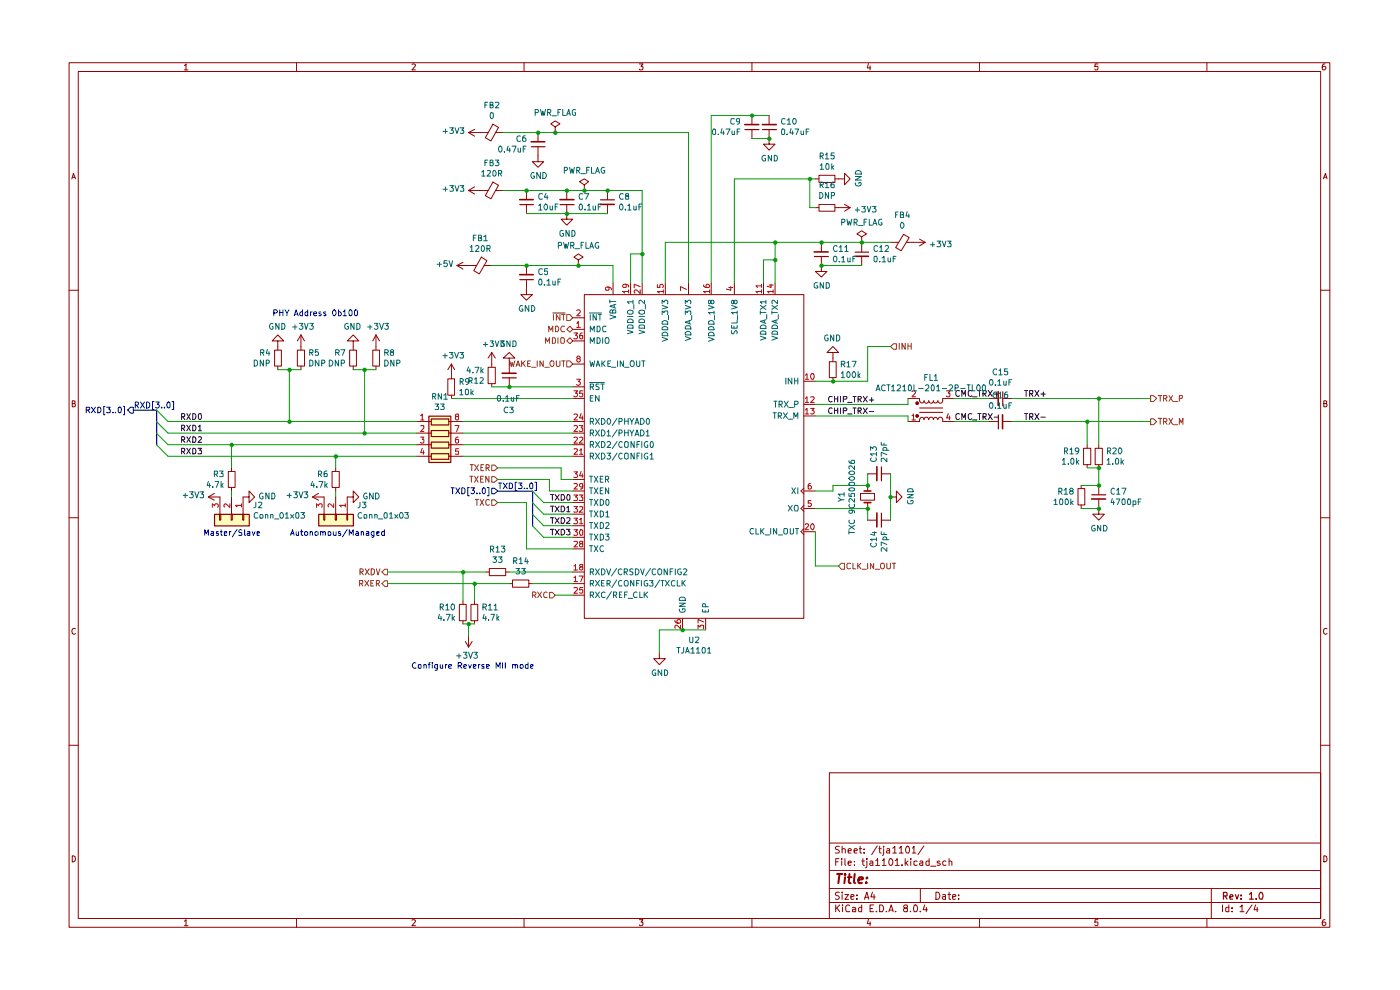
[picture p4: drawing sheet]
<svg xmlns="http://www.w3.org/2000/svg" width="297mm" height="210mm" viewBox="0 0 297 210" stroke-linecap="round" stroke-linejoin="round" font-family="sans-serif">
<g fill="none" stroke="#910000" stroke-width=".21">
<path d="M14.7 13.3h267.4v183.4h-267.4zM16.6 15.2h263.6v179.6h-263.6zM39.1 13.9l.4-.3v1.2M39.1 14.8h.8M62.9 13.3v1.9M87.4 13.6h.5l.2 .2-.7 1h.7M111.2 13.3v1.9M135.6 13.6h.8l-.4 .5h.3l.1 .1-.1 .5-.5 .1-.2-.1M159.5 13.3v1.9M184.2 13.5l-.2 .9h.7M184.6 14v.8M207.8 13.3v1.9"/>
<path d="M232.9 13.6h-.6l-.1 .6 .6-.1 .1 .6-.1 .1h-.4l-.2-.1M256 13.3v1.9M281.1 13.6h-.4l-.2 1 .3 .2h.2l.3-.2v-.4l-.2-.1h-.5l-.1 .1M15.2 37.9l.4-1.1 .4 1.1M15.3 37.6h.6M280.8 37.9l.4-1.1 .3 1.1M280.8 37.6h.6M14.7 61.6h1.9M280.2 61.6h1.9M15.3 85.6h.5l.1-.2v-.3l-.6-.1v1.3l.6-.1 .1-.3-.2-.3M280.8 85.6h.5l.1-.2v-.3l-.6-.1v1.3l.6-.1 .1-.3-.2-.3M14.7 109.8h1.9"/>
<path d="M280.2 109.8h1.9M16 133.4l-.2-.1a.65 .65 0 0 0-.6 .6 .65 .65 0 0 0 .6 .6l.2-.1M281.5 133.4l-.2-.1a.65 .65 0 0 0-.6 .6 .65 .65 0 0 0 .6 .6l.2-.1M14.7 158.1h1.9M280.2 158.1h1.9M175.9 163.9h104.3v30.9h-104.3zM175.9 178.8h104.3M178.1 179.6l-.5-.1-.3 .2v.4l.5 .2 .3 .4-.2 .2h-.7M178.7 179.5v1.4M182.5 179.5v1.3v.1h.3M186.1 179.4l-1.2 1.9M186.6 179.5v1.3l.1 .1h.2"/>
<path d="M187.5 179.5v.2M189.4 179.9l.4-.4v1.4M190.8 179.9l.4-.4v1.4M192.5 179.5a.89 .89 0 0 1 .3 1.4h-.4l-.3-.5 .1-.6zM193.6 179.9l.3-.4v1.4M196 179.4l-1.3 1.9M15.3 181.5a.64 .64 0 0 1 .7 .7 .64 .64 0 0 1-.7 .6zM39.1 195.4l.4-.3v1.3M39.1 196.4h.8M62.9 194.8v1.9M87.4 195.2l.5-.1 .2 .2-.7 1.1h.7M111.2 194.8v1.9"/>
<path d="M135.6 195.1h.8l-.4 .5h.3l.1 .2-.1 .5-.5 .1-.2-.2M159.5 194.8v1.9M175.9 191.4h104.3M175.9 188.5h104.3M175.9 184.7h104.3M177.3 192v1.4M177.3 182.8h.5M177.6 192.6l.5 .8M178 182.1h-.7v1.5M178.1 189.3l-.5-.1-.3 .2v.4l.5 .2 .3 .4-.3 .4-.6-.1M178.1 192l-.8 .8M178.6 182.1v.2"/>
<path d="M178.6 182.6v1M178.7 189.2v.2M178.7 180.2l.2-.2 .4 .2v.7M178.7 189.8v1M178.7 192v.1M178.7 192.5v.9M179.2 189.8h.8l-.8 1h.8M179.2 182.1v1.3l.2 .2M179.9 183.1l.7-.1-.2-.4-.5 .2v.6l.3 .2 .3-.1M179.9 180.5l.7-.1-.2-.4-.5 .2v.6l.1 .1h.5M180.3 192.1l-.5-.1-.4 .3 .1 .9 .2 .2 .6-.1M180.5 190.3l.7-.2-.1-.3h-.6v.9h.6"/>
<path d="M180.9 192.5h.4l.2 .2v.7h-.6v-.4l.6-.2M181.2 180.5l.7-.1-.1-.3-.4-.1-.2 .2 .1 .7h.5M181.3 183.5v.1M181.3 182.7v.1M181.8 190.6v.2M181.8 189.8v.2M182.3 180h.5M182.8 192v1.4h-.5l-.2-.7 .3-.2h.4M182.8 182.6h.6M183.1 182.1v1.3l.3 .2M183.3 180.9h.1M183.3 180.1v.1"/>
<path d="M183.4 190.8l.5-1.6 .4 1.6M183.5 190.3h.7M183.9 182.6v1.2l-.3 .3M183.9 182.1v.2M184.2 195l-.2 .9h.7M184.6 182.7l.4-.1 .2 .2v.8M184.6 195.5v.9M184.6 192.7h.5M185.1 189.2l-.4 1.1h1M185.2 183l-.6 .1-.1 .1 .2 .4 .5-.1M185.3 192h-.7v1.4h.7M185.4 189.8v1"/>
<path d="M185.8 182.6l.3-.2 .1-.3v1.5M185.8 183.6h.8M185.9 193.3v.1M186.4 180h.5M186.6 192a.81 .81 0 0 1 .9 .4 .81 .81 0 0 1-.3 1h-.6zM187.2 182.6l.3-.5v1.5M187.2 183.6h.8M187.5 180v1.3l-.3 .2M188 193.3v.1M188.1 180.1h.6v.8h-.6v-.4l.6-.1M188.6 193.4l.5-1.4 .4 1.4M188.7 182.2l.2-.1a.75 .75 0 0 1 .5 .8 .75 .75 0 0 1-.5 .7l-.3-.5z"/>
<path d="M188.7 193.1h.7M189.4 180.9h.8M189.9 182.6l.4-.5v1.5M189.9 183.6h.9M190 193.3v.1M190.8 180.9h.8M191.4 183.5v.1M192 192.6l-.2-.1v-.4l.2-.1h.5v.5l-.7 .2-.1 .2 .2 .5h.6v-.5l-.2-.3M192 182.1v1.5M192.2 183.1l.4 .5M192.6 182.6l-.6 .5M193.1 193.3v.1"/>
<path d="M193.2 182.1v.2M193.2 182.6v1M193.6 180.9h.7M194 192h.1a.87 .87 0 0 1 .3 1.4l-.5-.1-.1-.8zM194.6 182.7h-.7v.8h.7M195.2 182.7h.6v.9M195.2 193.3v.1M195.2 188.5v2.9M195.8 183l-.6 .1-.1 .1 .2 .4 .5-.1M196.2 192l-.4 1h1M196.5 192.5v.9M197.1 182.7l-.4-.1-.3 .3 .1 .6h.6"/>
<path d="M197.1 182.1v1.5M197.4 183.7h1.1M198.5 189.2a.77 .77 0 0 1 .9 .8 .77 .77 0 0 1-.9 .8zM199.4 182.7l-.3-.1-.3 .3 .1 .2h.5l.1 .3-.3 .2-.4-.1M200 189.8h.6v1M200.6 190.1l-.7 .2 .3 .5 .4-.1M200.7 182.7l-.5-.1-.2 .3 .1 .6h.6M201.1 189.8h.6M201.3 189.2v1.5l.4 .1M201.3 182.7l.4-.1 .2 .2v.8M201.3 182.1v1.5M202.1 190.3l.7-.2-.1-.3h-.6v.9h.6"/>
<path d="M203.4 190.6v.2M203.4 189.8v.2M207.8 194.8v1.9M232.9 195.1h-.6l-.1 .6 .6-.1 .1 .6-.1 .2h-.4l-.2-.2M256 194.8v1.9M257 188.5v6.3M259.3 192v1.4M260.7 192v1.4h-.6v-.9h.6M261.4 193.3v.1M261.4 192.5v.2M263.1 192.4l.3-.2 .1-.2v1.4M263.1 193.4h.8"/>
<path d="M265.6 192l-1.3 1.8M266.4 192l-.4 1h.9M266.7 192.5v.9M280.8 181.5a.64 .64 0 0 1 .7 .7 .64 .64 0 0 1-.7 .6zM281.1 195.1l-.4 .1-.2 .9 .3 .3h.2l.3-.3v-.3l-.2-.2h-.5l-.1 .2"/>
</g>
<path d="M259.6 190h.6l.1-.5-.2-.2h-.5v1.4M259.9 190l.4 .7M260.9 190.3l.7-.2-.2-.3-.4 .1-.1 .7 .1 .1h.5M262.1 189.8l.3 .9 .4-.9M263.3 190.6v.1M263.3 189.9v.1M265.1 189.7l.4-.4v1.4M265.1 190.7h.8M266.5 190.6v.1M267.4 189.3a.89 .89 0 0 1 .4 1.4h-.5l-.2-.5 .1-.6z" fill="none" stroke="#910000" stroke-width=".25"/>
<path d="M177.6 185.4h1.1M178.1 185.4l-.3 1.9M179.3 185.4v.2M179.3 186.1l-.2 1.2M179.9 186.1h.7M180.2 185.4l-.2 1.6 .1 .3h.4M181.3 185.4l-.2 1.6 .3 .3M182.1 186.7l.9-.2v-.3a.6 .6 0 0 0-.8 .1v1h.6M183.8 187.2v.1M183.9 186.2h.1l-.1 .1v-.1v.1" fill="none" stroke="#910000" stroke-width=".42"/>
<g fill="#ffffba">
<path d="M45.5 109.1h7.3v2.4h-7.3z"/>
<path d="M90.9 88.2h4.7v9.9h-4.7z"/>
<path d="M67.6 109.1h7.3v2.4h-7.3z"/>
</g>
<path d="M110.2 42.3h2.9" fill="none" stroke="#910000" stroke-width=".34"/>
<path d="M110.3 43.4h2.9" fill="none" stroke="#910000" stroke-width=".25"/>
<path d="M111.7 40.4v1.9M111.7 43.4v1.9M120.2 45.3v1.2h1.3l-1.3 1.3-1.2-1.3h1.2" fill="none" stroke="#910000" stroke-width=".21"/>
<path d="M104.3 103.6h.6l.7 .6-.7 .5h-.6z" fill="#fff"/>
<path d="M95.7 103.5h.7M96 103.5v1.2M96.7 103.5l.8 1.2M97.5 103.5l-.8 1.2M98 103.5h.3l.3 .3v.6l-.3 .3h-.3zM99.6 103.4h-.4v1.8h.4M99.9 103.5h.8l-.4 .5 .3 .1 .1 .4-.3 .2h-.3l-.2-.1M101.2 104.6v.1M101.8 104.6v.1M102.4 103.6l.3-.1 .3 .2v.8l-.3 .2a.72 .72 0 0 1-.3-1.1zM103.4 103.4h.3v1.8h-.3M104.3 103.6h.6l.7 .6-.7 .5h-.6z" fill="none" stroke="#06008a" stroke-width=".21"/>
<path d="M104.3 101.1h.6l.7 .6-.7 .6h-.6z" fill="#fff"/>
<path d="M99.7 101h.6M100 101v1.3M100.7 101l.7 1.3M101.4 101l-.7 1.3M101.9 101.6h.5M102.5 101h-.6v1.3h.6M103.7 101v1.3l-.7-1.3v1.3M104.3 101.1h.6l.7 .6-.7 .6h-.6z" fill="none" stroke="#765500" stroke-width=".21"/>
<path d="M104.3 98.6h.6l.7 .6-.7 .6h-.6z" fill="#fff"/>
<path d="M99.7 98.6h.7M100.1 98.6v1.2M100.7 98.6l.8 1.2M101.5 98.6l-.8 1.2M102 99.2h.4M102.6 98.6h-.6v1.2h.6M103.1 99.2h.6v-.6h-.6v1.2M103.4 99.2l.4 .6M104.3 98.6h.6l.7 .6-.7 .6h-.6z" fill="none" stroke="#765500" stroke-width=".21"/>
<path d="M96.9 56.3l1.3 .8M96.9 56.3h4.2M98.2 55.6l-1.3 .7M102.1 54.5l1.2 .8-1.6 2.8-1.2-.7zM102.7 56.3h1.6M111.7 59.3v3.2h1.3l-1.3 1.2-1.2-1.2h1.2M111.7 56.3v2" fill="none" stroke="#910000" stroke-width=".21"/>
<path d="M110.2 58.3h2.9" fill="none" stroke="#910000" stroke-width=".34"/>
<path d="M110.3 59.3h2.9" fill="none" stroke="#910000" stroke-width=".25"/>
<path d="M120.2 76.6h.7l.6 .6-.6 .6h-.7z" fill="#fff"/>
<g fill="none" stroke="#765500" stroke-width=".21">
<path d="M108.1 76.6l.4 1.1 .1-.8 .3 .8 .3-1.1M109.5 77.7l.4-1.1 .4 1.1M109.6 77.4h.6M110.7 76.6v1.1M110.9 77.1l.5 .6M111.4 76.6l-.7 .6M111.9 77.1h.5M112.5 76.6h-.6v1.1h.6M112.8 77.9h.9M114 76.6v1.1M115.2 76.6v1.1l-.6-1.1v1.1M115.6 77.9h.9"/>
<path d="M118 76.6v.9l.3 .2h.2l.3-.2v-.9M119.1 76.6h.8M119.6 76.6v1.1M120.2 76.6h.7l.6 .6-.6 .6h-.7z"/>
<circle cx="117.1" cy="77.1" r=".57"/>
</g>
<path d="M120.2 72.3l.7-.7 .6 .7-.6 .6z" fill="#fff"/>
<path d="M115.7 72.8v-1.2l.5 .9 .4-.9v1.2M117.2 71.6h.5l.2 .3v.7l-.2 .2h-.5zM118.4 71.6v1.2M119 71.8l.1-.2h.5l.1 .2v.9l-.1 .1h-.5l-.1-.1zM120.2 72.3l.7-.7 .6 .7-.6 .6z" fill="none" stroke="#765500" stroke-width=".21"/>
<path d="M104.3 74.8l-.7 1.2M104.3 74.8v2.4M104.3 74.8l.8 1.2" fill="none" stroke="#910000" stroke-width=".21"/>
<path d="M120.2 69.9l.7-.7 .6 .7-.6 .6z" fill="#fff"/>
<path d="M116.4 70.4v-1.2l.4 .8 .5-.8v1.2M117.9 69.2a.66 .66 0 0 1 .6 .4 .66 .66 0 0 1-.2 .8h-.4zM119.7 69.3l-.5-.1-.2 .5 .2 .7 .5-.1M120.2 69.9l.7-.7 .6 .7-.6 .6z" fill="none" stroke="#765500" stroke-width=".21"/>
<path d="M120.2 66.7h.7l.6 .7-.6 .6h-.7z" fill="#fff"/>
<path d="M117.3 66.4h2.6M117.4 66.7v1.2M118.8 66.7v1.2l-.8-1.2v1.2M119.1 66.7h.8M119.6 66.7v1.2M120.2 66.7h.7l.6 .7-.6 .6h-.7z" fill="none" stroke="#765500" stroke-width=".21"/>
<g fill="none" stroke="#910000" stroke-width=".21">
<path d="M95.8 77.2v3.2M95.8 77.2l-.8 1.2M95.8 77.2l.6 1.2M103.6 77.9h1.5v3.5h-1.5zM104.3 77.2v.7M108 76h1.2l-1.2-1.2-1.2 1.2h1.2v3.2M49.1 99.2v.8M95 80.4h1.4v3.4h-1.4zM95.8 83.8v.7M104.3 81.4v.7M108 80.1v2M44.2 105.4l1.3 .7"/>
<path d="M44.2 105.4h2.5M45.5 104.7l-1.3 .7M48.4 100h1.5v3.4h-1.5zM49.1 103.4v.8"/>
</g>
<path d="M106.5 79.2h3" fill="none" stroke="#910000" stroke-width=".34"/>
<path d="M106.6 80.2h2.9" fill="none" stroke="#910000" stroke-width=".25"/>
<path d="M38.5 93.3l.6-.1v-.5l-.6-.1v1.2M38.5 95.8l.6-.1v-.5l-.6-.1v1.2M38.8 93.3l.4 .5M38.8 95.8l.4 .5M39.6 92.6l.8 1.2M39.6 95.1l.8 1.2M40.4 92.6l-.8 1.2M40.4 95.1l-.8 1.2M40.9 92.6a.66 .66 0 0 1 .7 .5 .66 .66 0 0 1-.3 .7h-.4zM40.9 95.1a.66 .66 0 0 1 .7 .4 .66 .66 0 0 1-.3 .8h-.4zM42 95.1h.8l-.5 .4 .5 .3-.1 .5-.7-.1M42.1 92.7l.4-.1 .3 .4-.8 .8h.8" fill="none" stroke="#0f0f0f" stroke-width=".21"/>
<path d="M28.7 85.9h.6v-.5l-.6-.1v1.2M29 85.9l.4 .6M29.8 85.3l.9 1.2M30.7 85.3l-.9 1.2M31.1 85.3a.52 .52 0 0 1 .7 .3v.6a.52 .52 0 0 1-.7 .3zM32.7 85.2h-.4v1.7h.4M33 85.3h.8l-.4 .5 .4 .1v.4l-.3 .2h-.3l-.2-.1M34.3 86.4v.1M34.9 86.4v.1M35.5 85.4l.3-.1 .3 .2v.8l-.3 .2a.77 .77 0 0 1-.3-1.1zM36.5 85.2h.3v1.7h-.3" fill="none" stroke="#06008a" stroke-width=".21"/>
<path d="M27.1 87l.6-.6h.6v1.2h-.6z" fill="#fff"/>
<path d="M18.3 87l.7-.1 .1-.4-.2-.1h-.6v1.2M18.6 87l.5 .6M19.4 86.4l.8 1.2M20.2 86.4l-.8 1.2M20.7 86.4h.5a.66 .66 0 0 1 .2 .7 .66 .66 0 0 1-.7 .5zM22.3 86.2h-.3v1.8h.3M22.6 86.4h.8l-.4 .4 .4 .1v.6h-.8M24 87.5v.1M24.5 87.5v.1M25.1 86.5l.1-.1h.4a.91 .91 0 0 1-.1 1.2l-.4-.3zM26.2 86.2h.2v1.8h-.2M27.7 86.4h.6v1.2h-.6l-.6-.6z" fill="none" stroke="#06008a" stroke-width=".21"/>
<g fill="none" stroke="#0f0f0f" stroke-width=".21">
<path d="M38.5 88.4l.6-.1v-.5l-.6-.1v1.3M38.5 90.9l.6-.1v-.5l-.6-.1v1.2M38.8 88.4l.4 .6M38.8 90.9l.4 .5M39.6 87.7l.8 1.3M39.6 90.2l.8 1.2M40.4 87.7l-.8 1.3M40.4 90.2l-.8 1.2M40.9 87.7a.64 .64 0 0 1 .7 .7 .64 .64 0 0 1-.7 .6zM40.9 90.2a.66 .66 0 0 1 .7 .4 .66 .66 0 0 1-.3 .8h-.4zM42.1 90.5l.3-.3v1.2M42.1 91.4h.7"/>
<path d="M42.2 87.8l.3-.1a.78 .78 0 0 1-.2 1.3l-.2-.3z"/>
</g>
<g fill="none" stroke="#910000" stroke-width=".21">
<path d="M58.3 74.3h1.4v3.4h-1.4zM58.9 72.3h1.3l-1.3-1.3-1.2 1.3h1.2v2M58.9 77.7v.7M63.1 74.3h1.5v3.4h-1.5zM63.8 71l-.7 1.3M63.8 71v3.3M63.8 77.7v.7M63.8 71l.8 1.3M74.2 74.3h1.4v3.4h-1.4zM74.9 72.3h1.2l-1.2-1.3-1.2 1.3h1.2v2M74.9 77.7v.7M79.1 74.3h1.4v3.4h-1.4z"/>
<path d="M79.8 71v3.3M79.8 77.7v.7M79.8 71l-.7 1.3M79.8 71l.7 1.3M71.2 99.2v.8M46.6 109.1h.2v1.2h-.2zM46.7 105.4v3.7M49 109.1h.3v1.2h-.3zM49.1 105.4v3.7M51.5 109.1h.2v1.2h-.2zM52.8 105.4v1.2l1.2-1.2-1.2-1.2v1.2h-1.2v3.7M66.3 105.4l1.3 .7"/>
<path d="M66.3 105.4h2.5M67.6 104.7l-1.3 .7M70.4 100h1.6v3.4h-1.6zM71.2 103.4v.8M73.7 105.4h1.2v-1.2l1.2 1.2-1.2 1.2v-1.2"/>
</g>
<path d="M45.5 109.1h7.4v2.5h-7.4z" fill="none" stroke="#910000" stroke-width=".25"/>
<path d="M45 107.6v-.7l.6 .4 .1-.4h.4l.2 .2v.4l-.2 .1M48.8 106.9v.7l-1-.7-.3 .2 .2 .4M51.2 107.2h-1.2l.3 .3M51.2 106.9v.6" fill="none" stroke="#b90000" stroke-width=".21"/>
<path d="M81.6 120.7h.6v1.2h-.6l-.6-.6z" fill="#fff"/>
<path d="M76.4 121.3h.6v-.6h-.6v1.2M76.6 121.3l.5 .6M77.5 120.7l.8 1.2M78.3 120.7l-.8 1.2M78.7 120.7h.4l.3 .2v.7l-.3 .3h-.4zM79.8 120.7l.4 1.2 .4-1.2M81.6 120.7h.6v1.2h-.6l-.6-.6z" fill="none" stroke="#765500" stroke-width=".21"/>
<path d="M81 123.8l.6-.6h.6v1.2h-.6z" fill="#fff"/>
<path d="M76.3 123.8h.5l.2-.2v-.4l-.7-.1v1.2M76.6 123.8l.4 .5M77.4 123.1l.8 1.2M78.2 123.1l-.8 1.2M78.7 123.7h.4M79.3 123.1h-.6v1.2h.6M79.8 123.8h.5l.2-.3-.1-.3-.6-.1v1.2M80.1 123.8l.4 .5M81.6 123.2h.6v1.2h-.6l-.6-.6z" fill="none" stroke="#765500" stroke-width=".21"/>
<path d="M91 88.3h4.6v9.8h-4.6zM91.5 88.9h3.7v1.2h-3.7zM91.5 91.3h3.7v1.3h-3.7zM91.5 93.8h3.7v1.3h-3.7zM91.5 96.2h3.7v1.2h-3.7zM67.6 109.1h7.4v2.5h-7.4z" fill="none" stroke="#910000" stroke-width=".25"/>
<g fill="none" stroke="#910000" stroke-width=".21">
<path d="M88.4 89.4h3M88.4 91.9h3M88.4 94.3h3M88.4 96.8h3M95.2 89.4h3M95.2 91.9h3M95.2 94.3h3M95.2 96.8h3M68.7 109.1h.2v1.2h-.2zM68.8 105.4v3.7M71.1 109.1h.3v1.2h-.3zM71.2 105.4v3.7"/>
<path d="M73.6 109.1h.1v1.2h-.1zM73.7 105.4v3.7M97.5 128.2h1.4v3.5h-1.4zM98.2 127.4v.8M98.2 131.7v.6M98.7 136.1l.7 1.2M99.4 134.8v2.5M99.9 128.2h1.5v3.5h-1.5zM100.2 136.1l-.8 1.2M100.7 127.4v.8M100.7 131.7v.6"/>
</g>
<g fill="none" stroke="#b90000" stroke-width=".21">
<path d="M89.2 88.2h.2l.2-.4v1.3M89.2 90.4h.7v.4l-.7 .7h.7M89.2 92.7h.7l-.3 .5 .3 .1v.5l-.1 .2h-.4l-.2-.2M89.2 89.1h.7M89.6 95.1l-.4 .9h.8M89.8 95.6v.8M96.5 90.3h.9l-.5 1.2M96.9 88.3l-.3-.1 .1-.3h.6v.3l-.4 .1-.3 .3v.2l.3 .3 .4-.2v-.4l-.2-.2M97.2 92.7l-.4 .1-.2 .9 .3 .3 .4-.2-.1-.6h-.5l-.1 .2M97.3 95.2h-.6l-.1 .6 .6-.1 .1 .6h-.7M67.1 107.6v-.7l.5 .4 .2-.4h.4l.1 .1-.1 .6M70.8 106.9v.7l-.9-.7-.3 .2 .1 .4"/>
<path d="M73.2 107.2h-1.1l.3 .3M73.2 106.9v.6"/>
</g>
<path d="M105.8 102.5h.6M106.1 102.5v1.1M106.8 102.5l.8 1.1M107.6 102.5l-.8 1.1M108 102.5l.7 .2v.7l-.2 .2h-.5zM109.6 102.3h-.3v1.8h.3M110 102.5h.7l-.4 .4 .4 .2v.4l-.1 .1h-.6M111.3 103.6h.1M111.8 103.6h.1M112.4 102.5h.4l.2 .2v.8l-.1 .1h-.5zM113.5 102.3h.3v1.8h-.3" fill="none" stroke="#06008a" stroke-width=".21"/>
<path d="M104.3 106h.6l.7 .6-.7 .6h-.6z" fill="#fff"/>
<path d="M100.8 105.9h.7M101.2 105.9v1.3M101.9 105.9l.7 1.3M102.6 105.9l-.7 1.3M103.8 106.1l-.2-.2a.65 .65 0 0 0-.6 .7 .65 .65 0 0 0 .6 .6l.2-.2M104.3 106h.6l.7 .6-.7 .6h-.6z" fill="none" stroke="#765500" stroke-width=".21"/>
<path d="M116.8 104.9h.7M117.2 104.9v1.2M117.8 104.9l.8 1.2M118.6 104.9l-.8 1.2M119 104.9h.6l.1 .3 .1 .4-.2 .5h-.6zM120.4 104.9h.3l.2 .3v.7l-.2 .2-.3-.1a.87 .87 0 0 1 0-1.1z" fill="none" stroke="#0f0f0f" stroke-width=".21"/>
<path d="M116.6 125.7h.6l.6 .6-.6 .5h-.6z" fill="#fff"/>
<path d="M113 126.3h.5l.2-.3-.1-.3-.6-.1v1.2M113.3 126.3l.4 .5M114.1 125.6l.8 1.2M114.9 125.6l-.8 1.2M116.1 125.7l-.3-.1a.67 .67 0 0 0-.5 .5 .67 .67 0 0 0 .3 .7l.5-.1M116.6 125.7h.6l.6 .6-.6 .5h-.6z" fill="none" stroke="#765500" stroke-width=".21"/>
<g fill="none" stroke="#910000" stroke-width=".21">
<path d="M99.4 28.1h4.2M99.4 28.1l1.3 .8M100.7 39.6l-1.3 .8M100.7 27.4l-1.3 .7M104.6 26.3l1.2 .7-1.7 2.9-1.1-.7zM104.6 38.6l1.2 .7-1.7 2.9-1.1-.7zM105.2 28.1h1.6M114.1 31.1v3.2h1.2l-1.2 1.2-1.1-1.2h1.1M114.1 28.1v2M117.8 26.9l1-.6-1-.6-1 .6 1 .6v1.2M117.8 28.1h.1M124 39.2l.9-.7-.9-.6-1.1 .6 1.1 .7v1.2"/>
<path d="M159.5 24.5v1.9M159.5 27.4v2M99.4 40.4l1.3 .8M99.4 40.4h4.2M105.2 40.4h1.6M120.2 40.4v1.9M120.2 43.4v1.9M122.7 55.1l1-.6-1-.6-.9 .6 .9 .6v1.2M122.7 56.3h.1M124 40.4h.1M128.9 40.4v1.9M128.9 43.4v1.9"/>
<path d="M209.8 89.4h2M209.8 84.5h2M212.7 89.4h2M212.7 84.5h2M229.9 95.1h1.5v3.5h-1.5zM230.6 94.3v.8M230.6 98.6v.6M232.3 95.1h1.6v3.5h-1.6zM233.1 94.3v.8M233.1 98.6v.6M228.7 103.6h1.4v3.5h-1.4zM229.4 103v.6"/>
<path d="M229.4 107.1v.8M233.1 105.8v3.3h1.2l-1.2 1.2-1.3-1.2h1.3M233.1 103v1.9M103.1 121.3h.7M103.8 120.6h3.5v1.5h-3.5zM107.3 121.3h.7M108 123.8h.7M108.7 123h3.5v1.6h-3.5zM112.2 123.8h.8"/>
</g>
<g fill="none" stroke="#0f0f0f" stroke-width=".21">
<path d="M203.5 82.9l-.4-.1-.3 .4 .1 .7 .2 .2 .4-.2M204.1 84.1v-1.3l.4 .9 .3-.9v1.3M206.2 82.9h-.6l-.2 .3v.5l.2 .3 .3 .1 .3-.2M206.3 84.2h1M207.4 82.8h.7M207.8 82.8v1.3M208.5 83.5l.6-.1 .1-.5-.7-.1v1.3M208.8 83.5l.4 .6M209.6 82.8l.9 1.3M210.5 82.8l-.9 1.3M210.9 83.6h.9M211.4 83.2v.9"/>
<path d="M217.3 82.8h.7M217.3 87.7h.7M217.7 82.8v1.3M217.7 87.7v1.3M218.4 83.5h.6l.1-.2v-.4l-.7-.1v1.3M218.4 88.4h.6l.1-.2v-.4l-.7-.1v1.3M218.8 83.5l.3 .6M218.8 88.4l.3 .6M219.5 82.8l.9 1.3M219.5 87.7l.9 1.3M220.4 82.8l-.9 1.3M220.4 87.7l-.9 1.3"/>
<path d="M220.8 83.6h.9M220.8 88.5h.9M221.3 83.2v.9M116.8 107.4h.7M116.8 109.8h.7M116.8 112.3h.7M117.2 107.4v1.2M117.2 109.8v1.2M117.2 112.3v1.2M117.8 107.4l.8 1.2M117.8 109.8l.8 1.2M117.8 112.3l.8 1.2"/>
<path d="M118.6 107.4l-.8 1.2M118.6 109.8l-.8 1.2M118.6 112.3l-.8 1.2M119 107.4h.6l.1 .2 .1 .4-.2 .6h-.6zM119 109.8h.6l.1 .3 .1 .4-.2 .5h-.6zM119 112.3h.6a.66 .66 0 0 1 .2 .8 .66 .66 0 0 1-.8 .4zM120.1 112.3h.8l-.3 .4 .3 .2v.5h-.8M120.2 107.7l.4-.3v1.2M120.2 109.9l.6-.1 .1 .5-.8 .7h.8M120.2 108.6h.7"/>
</g>
<path d="M112.7 30.1h2.9M158 26.4h3M118.8 42.3h3M127.3 43.4h3M211.8 83.1v2.9M212.7 88v2.9M231.6 105.8h2.9" fill="none" stroke="#910000" stroke-width=".34"/>
<path d="M112.7 31.1h2.9M158 27.5h3M118.8 43.4h3M127.4 42.4h2.9M211.8 88v3M212.7 83.1v3M231.6 105h3" fill="none" stroke="#910000" stroke-width=".25"/>
<path d="M244.1 83.9h.6l.7 .6-.7 .7h-.6z" fill="#fff"/>
<path d="M244.1 83.9h.6l.7 .6-.7 .7h-.6zM245.7 83.9h.8M246.1 83.9v1.2M246.8 84.5l.7-.1 .1-.3-.2-.2h-.6v1.2M247.1 84.5l.5 .6M248 83.9l.8 1.2M248.8 83.9l-.8 1.2M248.9 85.2h1M250.2 84.5l.6-.1v-.5h-.6v1.2" fill="none" stroke="#765500" stroke-width=".21"/>
<path d="M244.1 88.8h.6l.7 .6-.7 .7h-.6z" fill="#fff"/>
<path d="M244.1 88.8h.6l.7 .6-.7 .7h-.6zM245.7 88.7h.8M246.1 88.7v1.3M246.8 89.4l.7-.1 .1-.3-.3-.3h-.5v1.3M247.1 89.4l.5 .6M248 88.7l.8 1.3M248.8 88.7l-.8 1.3M248.9 90.1h1M250.2 90v-1.3l.4 1 .4-1v1.3" fill="none" stroke="#765500" stroke-width=".21"/>
<path d="M203.5 87.8a.45 .45 0 0 0-.7 .2l.1 .7a.37 .37 0 0 0 .3 .3 .37 .37 0 0 0 .3-.2M204.1 89v-1.3l.4 .9 .3-.9v1.3M206.2 87.8h-.1a.46 .46 0 0 0-.7 .2v.7l.2 .2 .3 .1 .3-.2M206.3 89.1h1M207.4 87.7h.7M207.8 87.7v1.3M208.5 88.4l.6-.1 .1-.5-.7-.1v1.3M208.8 88.4l.4 .6M209.6 87.7l.9 1.3M210.5 87.7l-.9 1.3M210.9 88.5h.9" fill="none" stroke="#0f0f0f" stroke-width=".21"/>
<path d="M194.4 88h.4v.5h-.4z" fill="none" stroke="#910000" stroke-width=".21"/>
<path d="M194.4 88h.4v.5h-.4z" fill="#910000"/>
<path d="M194.4 85.3h.4v.4h-.4z" fill="none" stroke="#910000" stroke-width=".21"/>
<path d="M194.4 85.3h.4v.4h-.4z" fill="#910000"/>
<g fill="none" stroke="#910000" stroke-width=".21">
<path d="M182.8 51.4v2M182.8 54.4v1.9M188.9 51.4h1.7M191.7 49.7l1.2 .7-1.7 2.8-1.2-.7zM192.3 51.4h4M195.1 50.7l1.2 .7M196.3 51.4l-1.2 .8M192.6 84.5h2.5v.5M195.1 89v.4h-2.5M195.1 86.5h4.9M195.1 87.5h4.9M195.1 85a.47 .47 0 0 0 .5 .5 .47 .47 0 0 0 .5-.5"/>
<path d="M195.1 89a.47 .47 0 0 1 .5-.5 .47 .47 0 0 1 .5 .5M196 85a.51 .51 0 0 0 .5 .5 .51 .51 0 0 0 .5-.5 .51 .51 0 0 0 .5 .5 .51 .51 0 0 0 .5-.5M196 89a.51 .51 0 0 1 .5-.5 .51 .51 0 0 1 .5 .5 .51 .51 0 0 1 .5-.5 .51 .51 0 0 1 .5 .5M198 85a.47 .47 0 0 0 .5 .5 .47 .47 0 0 0 .4-.5M198 89a.47 .47 0 0 1 .5-.5 .47 .47 0 0 1 .4 .5M199 89a.51 .51 0 0 1 .5-.5 .51 .51 0 0 1 .5 .5v.4h2.4M202.4 84.5h-2.4v.5a.51 .51 0 0 1-.5 .5 .51 .51 0 0 1-.5-.5M188.9 105.4h1.3v-1.2l1.2 1.2-1.2 1.2v-1.2"/>
</g>
<path d="M193.5 88.2h.1l.2-.4v1.3M193.5 83.1l.1-.2h.4l.2 .3-.7 1h.7M193.5 89.1h.7M200.7 82.9h.8l-.3 .5 .3 .1v.5l-.2 .2-.6-.2M201.2 87.7l-.4 1h.8M201.4 88.2v.9" fill="none" stroke="#b90000" stroke-width=".21"/>
<path d="M181.4 54.4h2.8" fill="none" stroke="#910000" stroke-width=".34"/>
<path d="M181.4 53.5h2.9" fill="none" stroke="#910000" stroke-width=".25"/>
<path d="M188.9 73.5l.7-.6h.6v1.2h-.6z" fill="#fff"/>
<path d="M188.9 73.5l.7-.6h.6v1.2h-.6zM190.8 72.8v1.3M192 72.8v1.3l-.6-1.3v1.3M192.6 72.8v1.3M192.6 73.4h.7M193.3 72.8v1.3" fill="none" stroke="#765500" stroke-width=".21"/>
<g fill="none" stroke="#910000" stroke-width=".21">
<path d="M163.2 27.4v3.2h1.2l-1.2 1.2-1.2-1.2h1.2M163.2 24.5v1.9M173 37.9h.7M173.7 37.2h3.4v1.5h-3.4zM177.1 37.9h2.1v-1.1l1.1 1.1-1.1 1.3v-1.3M173 44h.7M173.7 43.4h3.4v1.4h-3.4zM174.2 54.4v3.2h1.2l-1.2 1.2-1.2-1.2h1.2M174.2 51.4v2M177.1 44h3.2M179.2 43.4l1.1 .6M180.3 44l-1.1 .8"/>
<path d="M182.8 50.2l1-.6-1-.6-1 .6 1 .6v1.2M182.8 51.4h.1M121.5 69.9h2.5M121.5 67.4h2.5M121.5 72.3h2.5M121.5 77.2h2.5M124 62.5h46.5v68.7h-46.5zM130.1 60v2.5M133.8 60v2.5M136.2 60v2.5M141.1 60v2.5M146.1 60v2.5"/>
<path d="M150.9 60v2.5M155.8 60v2.5M162 60v2.5M164.4 60v2.5M175.9 76.7h1.5v3.4h-1.5zM176.7 74.8h1.2l-1.2-1.3-1.3 1.3h1.3v1.9M121.5 96.8h2.5M121.5 94.3h2.5M121.5 91.9h2.5M121.5 89.4h2.5M121.5 82.1h2.5M121.5 84.5h2.5"/>
<path d="M170.5 80.9h2.5M170.5 85.8h2.5M170.5 88.2h2.5M176.7 80.1v.8M121.5 116.4h2.5M121.5 104.2h2.5M121.5 114h2.5M121.5 111.5h2.5M121.5 109.1h2.5M121.5 106.6h2.5M121.5 101.7h2.5M170.5 112.8h2.5"/>
<path d="M170.5 112.1l-.6 .7 .6 .6M170.5 104.2h2.5M170.5 107.9h2.5M170.5 107.2l-.6 .7 .6 .6M170.5 103.6l-.6 .6 .6 .5M182.5 104.7h3v1.4h-3zM184.1 100.5h1.9M184.1 103v1.2M184.1 106.6v1.3M186.9 100.5h2M121.5 123.8h2.5M121.5 121.3h2.5"/>
<path d="M121.5 126.3h2.5M139.9 138.5v1.2h1.2l-1.2 1.3-1.2-1.3h1.2M144.8 131.2v2.4M149.7 131.2v2.4"/>
</g>
<path d="M161.7 26.4h3M172.7 53.4h3M186 99v3M183.3 106.6h1.4M183.3 104.2h1.4" fill="none" stroke="#910000" stroke-width=".34"/>
<path d="M161.8 27.5h2.9M172.8 54.4h2.9M187 99v3" fill="none" stroke="#910000" stroke-width=".25"/>
<g fill="none" stroke="#0f0f0f" stroke-width=".21">
<path d="M176.5 86.6l-.5-.1a.61 .61 0 0 0-.2 .8 .61 .61 0 0 0 .7 .3M176.5 84.2l-.5-.1a.61 .61 0 0 0-.2 .8 .61 .61 0 0 0 .7 .3M177 84.1v1.2M177 86.5v1.2M177 87.1h.7M177 84.6h.7M177.7 84.1v1.2M177.7 86.5v1.2M178.3 84.1v1.2M178.3 86.5v1.2M178.9 87.1h.7l.1-.4-.2-.2h-.6v1.2M178.9 84.7l.7-.1 .1-.3-.2-.2h-.6v1.2"/>
<path d="M179.8 87.8h1M179.8 85.4h1M180.9 86.5h.7M180.9 84.1h.7M181.3 84.1v1.2M181.3 86.5v1.2M182 87.1h.6v-.6h-.6v1.2M182 84.7l.6-.1v-.5h-.6v1.2M182.3 87.1l.4 .6M182.3 84.7l.4 .6M183.1 86.5l.9 1.2M183.1 84.1l.9 1.2"/>
<path d="M184 86.5l-.9 1.2M184 84.1l-.9 1.2M184.4 87.3h.9M184.4 84.8h.9M184.9 84.3v1"/>
</g>
<g fill="none" stroke="#006665" stroke-width=".21">
<path d="M125.1 66.4h2.5M125.1 76.6l.3 1.1 .3-.8 .2 .8 .3-1.1M125.2 70.4v-1.2l.5 .8 .4-.8v1.2M125.2 72.8v-1.2l.5 .9 .4-.9v1.2M125.2 66.7v1.2M126.5 66.7v1.2l-.7-1.2v1.2M126.5 77.7l.3-1.1 .5 1.1M126.6 77.4h.6M126.7 69.2a.66 .66 0 0 1 .6 .4 .66 .66 0 0 1-.2 .8h-.4zM126.7 71.6a.66 .66 0 0 1 .6 .5 .66 .66 0 0 1-.2 .7h-.4zM126.9 66.7h.7M127.3 66.7v1.2"/>
<path d="M127.7 76.6v1.1M127.9 71.6v1.2M127.9 77.1l.5 .6M128.4 76.6l-.7 .6M128.5 69.3l-.5-.1-.1 .2v.7l.1 .3 .5-.1M128.5 71.6h.5l.1 .2 .1 .6-.2 .4h-.5l-.1-.1v-.6zM129 77.1h.3M129.4 66.8l1.2 .4-1.2 .5M129.4 63.6v.7M129.4 63.9h1.2M129.5 76.6h-.5v1.1h.5M129.7 77.9h.9"/>
<path d="M130 66l.1-.3h.4l.1 .3v.4h-1.2v-.4l.2-.3 .4 .2v.5M130.3 64.6v.6M130.6 64.5l-1.2 .5 1.2 .4M131 76.6v1.1M132.3 76.6v1.1l-.7-1.1v1.1M132.5 77.9h.9M133.1 70l1.2 .5-1.2 .3M133.1 67.2h1.2M133.2 69.1l.2-.2h.6l.3 .2v.5h-1.2zM133.2 67.9a.72 .72 0 0 1 1.1 0v.5h-1.2zM133.2 66l.3-.2 .6 .1 .2 .1v.5l-.4 .1h-.6l-.2-.3zM133.9 76.6h.5a.77 .77 0 0 1-.2 1.1h-.3a.87 .87 0 0 1 0-1.1z"/>
<path d="M134.3 64h-1.2l.3 .4M134.3 63.7v.7M134.5 64.6v.9M135 76.6v.9l.3 .2h.4v-1.1M135.6 70l1.1 .5-1.1 .3M135.6 69.1l.2-.2h.7l.2 .2v.5h-1.1zM135.6 67.9l.5-.2h.4l.2 .2v.5h-1.1zM135.6 66l.4-.2 .6 .1 .1 .1v.5l-.4 .1h-.6l-.1-.1zM135.6 67.2h1.1M136.1 76.6h.7M136.5 76.6v1.1M136.7 63.7v.7l-.8-.7-.3 .2v.5"/>
<path d="M136.9 64.6v.9M140.5 71.6l1.2 .4-1.2 .4M140.5 70.7l.5-.2h.4l.3 .2v.5h-1.2zM140.5 69.5a.66 .66 0 0 1 .7-.2 .66 .66 0 0 1 .5 .6h-1.2zM140.5 68.3l.5-.3 .4 .1 .3 .2v.5h-1.2zM140.5 66.7v-.7l.4 .3 .2-.3h.5v.7M140.5 64.8l1.2 .4-1.2 .3M140.5 64.4v-.7l.4 .4 .2-.4 .5 .1v.6M141.8 66.9v.9M145.4 71.4l1.2 .4-1.2 .4M145.4 70.5a.66 .66 0 0 1 .8-.2 .66 .66 0 0 1 .4 .7h-1.2zM145.4 69.4l.2-.3h.7l.3 .7h-1.2z"/>
<path d="M145.4 66.7v-.7l.4 .3 .2-.3h.5v.7M145.4 64.8l1.2 .4-1.2 .3M145.4 64.4v-.7l.4 .4 .3-.4 .4 .1v.6M146.2 68v.6M146.6 67.9l-1.2 .4 1.2 .5M146.7 66.9v.9M150.3 71.6l1.2 .4-1.2 .4M150.3 70.7a.66 .66 0 0 1 .8-.2 .66 .66 0 0 1 .4 .7h-1.2zM150.3 69.5a.66 .66 0 0 1 .7-.2 .66 .66 0 0 1 .5 .6h-1.2zM150.3 68.3a.66 .66 0 0 1 .8-.3 .66 .66 0 0 1 .4 .8h-1.2zM150.3 64.8l1.2 .4-1.2 .3M150.8 63.9l.3-.2 .4 .2-.1 .5h-.3l-.3-.2v-.3l-.3-.2-.2 .2v.4l.2 .1 .3-.2"/>
<path d="M151.5 66.3h-1.2l.3 .3M151.5 66v.6M151.6 66.9v.9M155.2 70.1l.1 .7h.3l.4-.7 .4 .3-.1 .4M155.2 69v.6h1.2v-.6M155.2 64.8l1.2 .4-1.2 .3M155.7 63.9l.3-.2 .4 .2-.1 .5h-.3l-.3-.1v-.4l-.3-.2-.2 .2v.4l.3 .1 .2-.2M155.7 69.2v.4M156.4 67.9v.6h-1.2M156.4 66.3h-1.2l.3 .3M156.4 66v.6M156.5 66.9v.9"/>
<path d="M161.3 71.3l1.2 .4-1.2 .4M161.3 66v.6M161.3 66.3h1.2M161.3 64.8l1.2 .8M161.4 69.2a.72 .72 0 0 1 1.1 0v.5h-1.2zM161.5 70.3h.8l.2 .2v.4h-1.2zM162.1 67.9v.6M162.5 67.8l-1.2 .4 1.2 .4M162.5 64h-1.2l.3 .4M162.5 64.8l-1.2 .8M162.5 63.7v.7M162.6 66.7v1"/>
<path d="M163.8 71.3l1.1 .4-1.1 .4M163.8 66.3h1.1M163.8 66v.6M163.8 64.8l1.1 .8M163.9 70.3h.9l.1 .2v.4h-1.1zM164 69l.4-.1 .5 .3v.5h-1.1v-.3zM164.6 67.9v.6M164.9 67.8l-1.1 .4 1.1 .4M164.9 63.7v.7l-.8-.7-.3 .2v.5M164.9 64.8l-1.1 .8M165.1 66.7v1M125.1 81.1h3.1"/>
<path d="M125.2 96.8l.7-.1v-.4l-.2-.2h-.5v1.3M125.2 94.3l.7-.1v-.4l-.2-.1h-.5v1.2M125.2 91.9l.7-.1v-.4l-.2-.2h-.5v1.3M125.2 89.4l.7-.1v-.4l-.2-.2h-.5v1.3M125.2 82.1l.7-.1v-.5h-.7v1.1M125.2 84.4h.5M125.6 96.8l.3 .6M125.6 94.3l.3 .6M125.6 91.9l.3 .6M125.6 89.4l.3 .6M125.6 82.1l.3 .5M125.8 83.9h-.6v1.2h.6"/>
<path d="M126.3 96.1l.9 1.3M126.3 93.7l.9 1.2M126.3 91.2l.9 1.3M126.3 88.7l.9 1.3M127.1 81.5h-.6l-.1 .1 .1 .4 .6 .2v.4h-.7M127.1 83.9v1.2l-.8-1.2v1.2M127.2 96.1l-.9 1.3M127.2 93.7l-.9 1.2M127.2 91.2l-.9 1.3M127.2 88.7l-.9 1.3M127.4 81.5h.8M127.6 96.1a.65 .65 0 0 1 .8 .6 .65 .65 0 0 1-.8 .7z"/>
<path d="M127.6 93.7a.65 .65 0 0 1 .8 .6 .65 .65 0 0 1-.8 .6zM127.6 91.2a.65 .65 0 0 1 .8 .6 .65 .65 0 0 1-.8 .7zM127.6 88.7a.65 .65 0 0 1 .8 .7 .65 .65 0 0 1-.8 .6zM127.9 81.5v1.1M128.8 96.1h.7l-.4 .5 .4 .1v.4l-.2 .3h-.3l-.2-.2M128.8 93.8l.2-.1h.3l.2 .2v.3l-.7 .7h.7M128.8 91.6l.3-.4v1.3M128.8 92.5h.7M129 88.8l.1-.1a.68 .68 0 0 1 .5 .7 .68 .68 0 0 1-.5 .6l-.3-.5zM130.9 96.1l-1 1.5M130.9 93.7l-1 1.5M130.9 91.2l-1 1.5"/>
<path d="M130.9 88.7l-1 1.6M131.3 91.9l.6-.1v-.5l-.6-.1v1.3M131.3 89.4l.6-.1v-.5l-.6-.1v1.3M132 96.3l-.3-.2a.6 .6 0 0 0-.5 .7 .6 .6 0 0 0 .7 .5l.1-.1M132 93.8l-.3-.1a.6 .6 0 0 0-.5 .6 .6 .6 0 0 0 .7 .5h.1M132.5 96.3l.3-.2 .5 .2v.9l-.3 .2-.5-.2zM132.5 93.8l.3-.1 .5 .1v1l-.3 .1-.5-.1zM132.5 88.7v1.3M132.5 91.2v1.3M132.5 91.8h.8M132.5 89.3h.8M133.3 88.7v1.3"/>
<path d="M133.3 91.2v1.3M133.6 91.2l.4 .7 .5-.7M133.6 88.7l.4 .7 .5-.7M134 89.4v.6M134 91.9v.6M134.5 96.1v1.3l-.6-1.3v1.3M134.5 93.7v1.2l-.6-1.2v1.2M134.7 92.5l.4-1.3 .5 1.3M134.7 90l.4-1.3 .5 1.3M134.8 92.1h.6M134.8 89.7h.6M135.1 96.7h.5"/>
<path d="M135.1 94.2h.5M135.7 96.1h-.6v1.3M135.7 93.7h-.6v1.2M135.9 91.2a.65 .65 0 0 1 .8 .6 .65 .65 0 0 1-.8 .7zM135.9 88.7a.65 .65 0 0 1 .8 .7 .65 .65 0 0 1-.8 .6zM136.1 93.7v1.2M136.1 96.1v1.3M137.1 91.6l.3-.4v1.3M137.1 92.5h.7M137.2 88.8l.3-.1 .3 .3v.8l-.2 .1a.6 .6 0 0 1-.6-.4 .6 .6 0 0 1 .2-.7zM137.4 96.2l-.2-.1a.6 .6 0 0 0-.5 .7 .6 .6 0 0 0 .7 .5v-.4h-.2M137.4 93.7h-.2a.6 .6 0 0 0-.5 .6 .6 .6 0 0 0 .7 .5v-.4h-.2"/>
<path d="M137.9 96.5l.4-.4v1.3M137.9 97.4h.7M138.2 93.7a.75 .75 0 0 1 .2 1.2h-.2a.9 .9 0 0 1 0-1.2zM164 87.6h.7M164.2 85.1h.7M164.3 87.6v1.1M164.5 85.1v1.3M165.1 88.2h.6l.1-.6h-.7v1.1M165.3 85.8h.5l.2-.2v-.4l-.7-.1v1.3M165.4 88.2l.4 .5M165.5 85.8l.5 .6M166.2 87.6l.9 1.1"/>
<path d="M166.4 85.1l.8 1.3M166.7 80.2v1.3M167.1 87.6l-.9 1.1M167.2 85.1l-.8 1.3M167.2 88.9h1M167.4 86.5h.9M168 80.2v1.3l-.8-1.3v1.3M168.4 88.7v-1.1l.4 .8 .5-.8v1.1M168.6 85.8h.5l.2-.3v-.3l-.7-.1v1.3M168.6 80.2v1.3M168.6 80.8h.7M169.3 80.2v1.3"/>
<path d="M125.1 115.8h.6M125.1 103.5h.6M125.1 113.3h.6M125.1 110.8h.6M125.1 108.4h.6M125.1 105.9h.6M125.1 101h.6M125.4 101v1.3M125.4 103.5v1.2M125.4 105.9v1.3M125.4 108.4v1.3M125.4 110.8v1.3"/>
<path d="M125.4 113.3v1.3M125.4 115.8v1.2M126.1 115.8l.7 1.2M126.1 103.5l.7 1.2M126.1 113.3l.7 1.3M126.1 110.8l.7 1.3M126.1 108.4l.7 1.3M126.1 105.9l.7 1.3M126.1 101l.7 1.3M126.8 115.8l-.7 1.2M126.8 103.5l-.7 1.2M126.8 113.3l-.7 1.3"/>
<path d="M126.8 110.8l-.7 1.3M126.8 108.4l-.7 1.3M126.8 105.9l-.7 1.3M126.8 101l-.7 1.3M127.3 113.3a.52 .52 0 0 1 .7 .3v.6a.52 .52 0 0 1-.7 .4zM127.3 110.8a.52 .52 0 0 1 .7 .4v.6a.52 .52 0 0 1-.7 .3zM127.3 108.4a.52 .52 0 0 1 .7 .3v.6a.52 .52 0 0 1-.7 .4zM127.3 105.9a.52 .52 0 0 1 .7 .4v.6a.52 .52 0 0 1-.7 .3zM127.3 104.1h.5M127.3 101.6h.5M127.9 103.5h-.6v1.2h.6M127.9 101h-.6v1.3h.6"/>
<path d="M128 115.8h-.1a.64 .64 0 0 0-.6 .6 .64 .64 0 0 0 .6 .6l.1-.1M128.4 113.3h.8l-.4 .5h.3v.7l-.5 .1-.2-.2M128.4 101.7l.7-.1v-.4l-.1-.2h-.6v1.3M128.5 111l.5-.2 .2 .4-.8 .9h.8M128.5 108.7l.4-.3v1.3M128.5 109.7h.7M128.8 105.9a.68 .68 0 0 1 .4 .7 .68 .68 0 0 1-.4 .6l-.3-.3v-.7zM128.8 101.7l.3 .6M129.1 103.5v1.2l-.7-1.2v1.2M159.9 112.2l-.6-.1a.61 .61 0 0 0-.2 .8 .61 .61 0 0 0 .8 .3M160.4 112.1v1.2h.6M161.4 112.1v1.2"/>
<path d="M161.5 112.6l.6 .7M162.1 112.1l-.7 .7M162.3 113.5h.9M163.5 112.1v1.2M164.8 112.1v1.2l-.7-1.2v1.2M165.1 113.5h.9M166.3 112.3l.2-.2h.4l.2 .2v.8l-.3 .2-.5-.2zM167.2 107.2l.9 1.2M167.6 112.1v1.1l.2 .1h.3l.2-.3v-.9M168 103.5l.7 1.2M168.1 107.2l-.9 1.2M168.7 107.2h.5l.1 .2v.6l-.1 .4h-.5l-.1-.2-.1-.6z"/>
<path d="M168.7 112.1h.7M168.7 103.5l-.7 1.2M169.1 112.1v1.2M169.3 103.5v1.2M125.2 123.8h.5l.2-.2v-.4l-.7-.1v1.2M125.2 121.3h.5l.2-.1v-.5h-.7v1.2M125.2 126.3h.5l.2-.2v-.4l-.7-.1v1.2M125.6 123.8l.3 .5M125.6 121.3l.3 .6M125.6 126.3l.3 .5M126.3 123.1l.9 1.2M126.3 120.7l.9 1.2"/>
<path d="M126.3 125.6l.9 1.2M127.2 123.1l-.9 1.2M127.2 120.7l-.9 1.2M127.2 125.6l-.9 1.2M127.6 120.7a.65 .65 0 0 1 .8 .6 .65 .65 0 0 1-.8 .6zM127.6 123.7h.4M128.2 123.1h-.6v1.2h.6M128.4 125.7l-.4-.1-.4 .2v.7l.3 .3 .5-.1M128.7 120.7l.4 1.2 .4-1.2M128.8 123.8h.4l.3-.3-.1-.3-.6-.1v1.2M129 123.8l.5 .5M129.7 125.5l-1 1.6"/>
<path d="M130.1 126.3h.5l.2-.2v-.4l-.7-.1v1.2M130.5 126.3l.3 .5M130.8 123l-1 1.6M130.8 120.6l-1.1 1.6M131.4 126.2h.3M131.9 123.2a.45 .45 0 0 0-.7 .2v.6l.2 .3 .5-.1M131.9 120.7h-.2a.6 .6 0 0 0-.5 .6 .6 .6 0 0 0 .6 .5h.1M131.9 125.6h-.5v1.2h.5M132.4 121.3h.5l.2-.1v-.5h-.7v1.2M132.5 126.2h.4M132.7 123.1a.46 .46 0 0 1 .6 .4l-.2 .8h-.5a.86 .86 0 0 1 .1-1.2zM132.7 121.3l.4 .6"/>
<path d="M133.1 125.6h-.6v1.2M133.3 126.9h.9M134.3 120.7h-.7v.5l.6 .1 .1 .2-.1 .3h-.6M134.5 123.1v1.2l-.7-1.2v1.2M134.8 120.7a.65 .65 0 0 1 .8 .6 .65 .65 0 0 1-.8 .6zM135 123.7h.5M135.1 125.7a.61 .61 0 0 0-.7 .3 .61 .61 0 0 0 .2 .8l.5-.1M135.6 123.1h-.6v1.2M135.7 125.6v1.2h.6M135.9 120.7l.4 1.2 .4-1.2M136.1 123.1v1.2M136.7 125.6v1.2"/>
<path d="M136.8 126.1l.6 .7M137.3 123.2a.45 .45 0 0 0-.6 .2v.6l.1 .3 .6-.1v-.4h-.2M137.4 125.6l-.7 .7M137.8 123.1h.7l-.3 .5 .3 .1v.5h-.7M138 120.6l-1.1 1.6M139.1 120.7h-.1a.45 .45 0 0 0-.6 .2v.8a.37 .37 0 0 0 .3 .2 .37 .37 0 0 0 .4-.1M139.6 120.8l.3-.1h.3a.8 .8 0 0 1-.2 1.2h-.1a.79 .79 0 0 1-.3-1.1zM140 123l-1.1 1.6M140.2 123.1h.7M140.6 123.1v1.2M141.1 123.1l.9 1.2M141.6 120.7v1.2l-.7-1.2v1.2"/>
<path d="M142 123.1l-.9 1.2M142.2 121.3h.4M142.8 120.7h-.6v1.2M143.2 123.2l-.3-.1a.67 .67 0 0 0-.5 .5 .67 .67 0 0 0 .3 .7l.5-.1M143.3 120.7v1.2M143.7 123.1v1.2h.6M144.1 127.9h1.3l-1.3 .7h1.3M144.2 129.2l-.1 .1a.64 .64 0 0 0 .6 .6 .64 .64 0 0 0 .7-.5l-.2-.3h-.4v.3M144.3 126.8h.9l.2 .6h-1.3zM144.4 120.7h-.2l-.4 .2v.7l.4 .3 .3-.1v-.5h-.2M144.7 123.1v1.2M144.9 123.6l.5 .7"/>
<path d="M145 120.7h.5l.2 .2-.7 1h.7M145.4 123.1l-.7 .7M149 129.3v.5h1.3v-.5M149.6 129.5v.3M149.7 128.7l-.1-.6h-.5l-.1 .6h1.3"/>
</g>
<g fill="none" stroke="#b90000" stroke-width=".21">
<path d="M121.8 70.6h.7l-.4 .5 .3 .1 .1 .4-.2 .3h-.4l-.1-.2M122.3 68.6l.4-.4v1.2M122.3 65.9l.2-.2h.4l.2 .3-.1 .3-.7 .7h.8M122.3 69.4h.8M122.6 76l-.3-.1 .3-.4h.3l.2 .3-.2 .2h-.3l-.3 .3v.3l.3 .2h.3l.2-.2v-.3l-.2-.3M123.5 70.6a.72 .72 0 0 0-.6 .5 .72 .72 0 0 0 .3 .8l.4-.2v-.5l-.4-.1-.3 .3M129 60.9l.2 .2-.1 .5h-.6v-.6l.6-.1a.58 .58 0 0 1 .6 .6M132.7 60.3l.1 .2v.5h-.5l-.2-.5a.92 .92 0 0 1 1.2 0l.1 .4M133.4 61.8h-1.3l.4 .4M133.4 61.5v.7M135.8 61.5v.7l-.8-.7-.5 .2 .2 .5M135.8 60.8l-1.3-.5v.8"/>
<path d="M139.5 60.4v.6h.5v-.6l.5-.1 .2 .2-.1 .5M140.7 61.8h-1.2l.4 .4M140.7 61.5v.7M145.6 61.4l-1.2-.6v.9M149.3 60.5l.1 .3 .2 .2h.8l.1-.5-.2-.2-.5 .2v.4l.2 .1M150.5 61.8h-1.2l.3 .4M150.5 61.5v.7M154.6 61h.9M155 60.8v.8l-.9-.3M161.5 61.8h-1.1l.3 .4M161.5 60.6h-1.1l.3 .4M161.5 60.3v.7"/>
<path d="M161.5 61.5v.7M163.2 60.5h.8M163.6 60.3v.7l-.9-.3M164 61.8h-1.2l.4 .4M164 61.5v.7M170.9 79.6l.3-.3v1.1M172 79.4l.2-.1h.4a.87 .87 0 0 1 0 1.1h-.4a.82 .82 0 0 1-.2-1zM121.8 95.3l.5-.1 .2 .2-.7 1h.7M121.8 92.8l.5-.1 .2 .3-.7 1h.7M121.8 90.4l.5-.1 .2 .2-.7 1h.7M121.8 87.9l.5-.1 .2 .3-.7 1h.7M121.8 82.9h.7l-.4 .5 .4 .2v.3l-.2 .3h-.4l-.1-.2"/>
<path d="M122.3 80.4h.8l-.4 .6 .4 .1v.4l-.2 .2h-.4l-.2-.2M122.9 90.3h.7l-.3 .5 .3 .1v.5l-.2 .1-.5-.1M122.9 95.5l.4-.3v1.2M122.9 92.8h.7v.4l-.7 .8h.7M122.9 96.4h.7M123.3 87.7l-.4 1h.8M123.5 88.2v.9M123.6 82.9h-.6l-.1 .6 .6-.1 .1 .6-.2 .2h-.3l-.2-.2M170.9 84.5l.3-.3v1.2M170.9 87l.3-.4v1.2M170.9 80.4h.6M170.9 85.4h.6"/>
<path d="M170.9 87.8h.6M172 84.3l.6-.1 .1 .1-.1 .4-.6 .7h.7M172 86.6h.7l-.4 .5 .4 .2-.1 .4h-.6M121.8 114.9l.5-.1 .2 .2-.1 .3-.6 .7h.7M121.8 102.6l.5-.1 .2 .3-.7 .9h.7M121.8 112.4h.7l-.4 .4 .4 .2-.1 .5h-.6M121.8 109.9h.7l-.4 .4 .4 .3v.3l-.2 .2-.5-.1M121.8 107.5h.7l-.4 .4 .4 .2v.4l-.2 .1h-.5M121.8 105h.7l-.4 .4 .4 .3v.3l-.2 .2-.5-.1M121.8 100.1h.7l-.4 .4 .4 .3v.3l-.2 .2-.5-.1M122.9 105h.7l-.3 .4 .3 .2v.5h-.7M122.9 110.2l.4-.3v1.2"/>
<path d="M122.9 107.5h.7v.5l-.7 .6h.7M122.9 111.1h.7M123.1 112.4h.3l.2 .2-.1 .9-.4 .1a1.05 1.05 0 0 1 0-1.2zM123.2 115.3l-.3-.2 .2-.3h.4l.1 .4a.48 .48 0 0 0-.5 .2 .48 .48 0 0 0 0 .6l.5-.1v-.5l-.2-.1M123.3 100l-.4 .9h.8M123.5 100.5v.8M123.6 103.1l-.2 .2h-.2l-.3-.2 .1-.5h.6v.9l-.2 .2h-.3M170.9 111.3l.4-.2 .2 .3-.7 1h.7M172 102.5l-.5 .3v.8l.5 .1 .1-.1v-.4l-.2-.2h-.3l-.1 .2M172 106.2h-.5v.6h.5l.1 .4-.2 .3-.4-.2M172.3 111.1a.68 .68 0 0 1 .4 .6 .68 .68 0 0 1-.4 .7 .75 .75 0 0 1 0-1.3zM121.8 122.5l.3-.3v1.2"/>
<path d="M121.8 120.1l.3-.4v1.2M121.8 124.7l.5-.1 .2 .2-.1 .4-.6 .6h.7M121.8 123.4h.7M121.8 120.9h.7M122.9 122.2h.8l-.5 1.2M123.2 120.2l-.3-.3 .2-.2h.4l.1 .4-.7 .4 .3 .4 .4-.1v-.5l-.2-.1M123.6 124.6h-.6l-.1 .6h.7v.5h-.7M143.2 131.6a.55 .55 0 0 0 .5 .6h.5l.2-.2v-.4l-.2-.2h-.3l-.3 .3v.2l.3 .3M144.4 132.6v.8l-.9-.8-.3 .3 .1 .4M148.1 133.4v-.8l.4 .4 .3-.4 .5 .1-.1 .7M149.3 131.9l-1.2-.5v.8"/>
</g>
<path d="M178.5 119.5h.7v1.2h-.7l-.6-.6z" fill="#fff"/>
<g fill="none" stroke="#765500" stroke-width=".21">
<path d="M178.5 119.5h.7v1.2h-.7l-.6-.6zM180.4 119.6l-.6-.1-.1 .2v.7a.52 .52 0 0 0 .7 .2M180.9 119.5v1.2h.6M182 119.5v1.2M182.1 120l.5 .7M182.6 119.5l-.6 .7M184.1 119.5v1.2M185.3 119.5v1.2l-.6-1.2v1.2M188.1 119.5v.9l.3 .3h.2l.3-.3v-.9M189.2 119.5h.8M189.7 119.5v1.2M182.9 120.7h.9"/>
<path d="M185.7 120.7h.9"/>
<circle cx="187.2" cy="120" r=".57"/>
</g>
<path d="M186 108.8v3" fill="none" stroke="#910000" stroke-width=".34"/>
<path d="M187 108.9v2.9" fill="none" stroke="#910000" stroke-width=".25"/>
<path d="M184.1 110.3h1.9M186.9 110.3h2" fill="none" stroke="#910000" stroke-width=".21"/>
<path d="M28.3 87h4.9v7.4M105.6 104.2h7.4v7.4" fill="none" stroke="#06008a" stroke-width=".25"/>
<g fill="none" stroke="#009a00" stroke-width=".21">
<path d="M106.8 28.1h39.3v31.9M159.5 29.4h3.7M163.2 24.5h-12.3v35.5M171.8 37.9v6.1h1.2M173 37.9h-17.2v22.1M104.3 56.3h25.8v3.7M106.8 40.4h29.4v19.6M111.7 45.3h17.2M136.2 53.9h-2.4v6.1M164.4 51.4v8.6M164.4 55.1h-2.4v4.9M174.2 56.3h8.6"/>
<path d="M188.9 51.4h-47.8v8.6M58.9 78.4h4.9M61.4 78.4v11M74.9 78.4h4.9M77.3 78.4v13.5M188.9 73.5h-4.8v7.4h-11.1M33.2 87l2.4 2.4h52.8M33.2 91.9l2.4 2.4h52.8M33.2 89.4l2.4 2.5h52.8M33.2 94.3l2.4 2.5h52.8M49.1 94.3v4.9M71.2 96.8v2.4"/>
<path d="M95.8 84.5h25.7M98.2 89.4h23.3M98.2 94.3h23.3M98.2 91.9h23.3M98.2 96.8h23.3M104.3 82.1h17.2M105.6 99.2h13.4v2.5h2.5M173 88.2h19.6v1.2M192.6 84.5v1.3h-19.6M202.4 84.5h7.4M202.4 89.4h7.4M214.7 84.5h29.4"/>
<path d="M214.7 89.4h29.4M230.6 99.2h2.5v3.8h-3.7M230.6 89.4v4.9M233.1 84.5v9.8M49.1 104.2v1.2M71.2 104.2v1.2M105.6 101.7h11v2.5h4.9M105.6 106.6h6.1v9.8h9.8M113 104.2l2.3 2.4h6.2M113 106.6l2.3 2.5h6.2M113 111.5l2.3 2.5h6.2M113 109.1l2.3 2.4h6.2"/>
<path d="M173 107.9h11.1v2.4M173 112.8v7.3h4.9M184.1 100.5v2.5h-7.4v1.2h-3.7M188.9 100.5v9.8M229.4 107.9h3.7M82.2 121.3h20.9M82.2 123.8h25.8M98.2 121.3v6.1M98.2 132.3h2.5M99.4 132.3v2.5M100.7 123.8v3.6M108 121.3h13.5"/>
<path d="M113 123.8h8.5M117.8 126.3h3.7M149.7 133.6h-9.8v4.9"/>
</g>
<g fill="none" stroke="#0e00ca" stroke-width=".21">
<path d="M58.1 66.4l.7-.1v-.3l-.2-.3h-.5v1.3M59.4 65.7v1.3M59.4 66.3h.6M60 65.7v1.3M60.5 65.7l.4 .7 .4-.7M60.9 66.4v.6M62.4 67l.4-1.3 .5 1.3M62.6 66.6h.6M64.2 66.2l-.4-.1-.2 .3 .1 .5h.5M64.2 65.7v1.3M65.3 66.2l-.4-.1-.2 .3 .1 .5h.5M65.3 65.7v1.3"/>
<path d="M65.9 66.1v.9M66.2 66.1l-.3 .3M66.6 66.6l.5-.1v-.3l-.4-.1-.1 .2v.5l.1 .2 .4-.1M68.1 66.2h-.4v.3l.3 .1 .2 .2-.2 .2-.3-.1M69.1 66.2h-.4v.3l.3 .1 .2 .2-.2 .2-.3-.1M70.7 65.8l.2-.1a.68 .68 0 0 1 .4 .6 .68 .68 0 0 1-.4 .7l-.4-.5zM71.8 66.2l.3-.1 .3 .3-.1 .5h-.5M71.8 65.7v1.3M72.8 66.1l.4-.4v1.3M72.8 67h.7M74.3 65.7l.4 .3v.7l-.4 .3a.9 .9 0 0 1 0-1.3zM75.4 65.7a.75 .75 0 0 1 .2 1.3l-.4-.3v-.7z"/>
<path d="M43.4 113.6v-1.2l.4 .8 .4-.8v1.2M44.8 112.8h.5v.8h-.5v-.5l.5-.1M46.3 112.8h-.4v.3h.3l.2 .3-.1 .2h-.4M46.7 112.8h.5M46.9 112.4v1l.3 .2M47.6 113.1l.5-.1v-.2h-.5v.8h.5M48.7 112.8v.8M49 112.8h-.2l-.1 .2M50.3 112.3l-1 1.6M51.3 112.5l-.4-.1-.3 .2 .1 .3 .6 .2v.4l-.7 .1M51.9 112.4v1.2h.2M52.5 112.8h.5v.8h-.5v-.5l.5-.1"/>
<path d="M53.5 112.8l.3 .8 .3-.8M54.5 113.1l.5-.1v-.2h-.5v.8h.5M61.6 113.6l.5-1.2 .3 1.2M61.7 113.2h.6M62.8 112.8l.1 .8 .4-.1M63.3 112.8v.8M63.8 112.8h.5M63.9 112.4v1l.1 .2h.3M64.7 112.8h.4l.2 .2v.4l-.2 .2h-.4zM65.8 112.9l.4-.1 .1 .8M65.8 112.8v.8M66.9 112.8h.4l.2 .2v.4l-.2 .2h-.4z"/>
<path d="M68 112.9l.4-.1 .1 .8M68 112.8v.8M68.5 113l.1-.2h.4v.8M69.6 112.9l.5-.1v.8l-.5-.1zM70.7 112.8l.1 .8 .5-.1M71.3 112.8v.8M72.2 112.8h-.4v.3h.3l.2 .3-.1 .2h-.4M73.7 112.3l-1.1 1.6M74.1 113.6v-1.2l.4 .8 .4-.8v1.2M75.5 112.8h.5v.2v.6h-.5v-.5l.5-.1M76.6 112.9l.5-.1v.8M76.6 112.8v.8"/>
<path d="M77.7 112.8h.5v.8h-.5v-.5l.5-.1M79.3 113.6h-.4l-.2-.2v-.4l.2-.2h.4v1.1h-.5M79.9 113.1l.5-.1v-.2h-.5v.8h.5M81.5 112.4v1.2h-.5v-.8h.5M88.2 140.6a.61 .61 0 0 0-.7 .4 .61 .61 0 0 0 .2 .7h.5M88.7 141.1h.6l-.1 .6h-.5zM89.9 141.1l.4-.1 .1 .7M89.9 141v.7M90.9 141h.4M91.3 140.6h-.3v1.1M91.7 140.6h.1M91.7 141v.7"/>
<path d="M92.8 141.7h-.4l-.2-.1 .2-.6h.4v.9l-.1 .3h-.4M93.4 141l.1 .7h.4M93.9 141v.7M94.5 141v.7M94.8 141h-.2l-.1 .2M95.2 141.4l.6-.2v-.2h-.5l-.1 .2 .1 .5h.5M97.2 141.2h.5l.3-.2-.1-.4h-.7v1.1M97.5 141.2l.5 .5M98.4 141.4l.6-.2-.1-.2h-.4l-.1 .2 .1 .5h.4M99.4 141l.3 .7 .3-.7M100.4 141.4l.6-.2-.1-.2h-.5v.7h.5M101.5 141v.7"/>
<path d="M101.9 141h-.3l-.1 .2M102.7 141h-.4l-.1 .2 .2 .2h.3v.3h-.5M103.2 141.4l.6-.2-.1-.2h-.5v.7h.5M105.2 141.7v-1.1l.5 .8 .4-.8v1.1M106.6 140.6v1.1M107.2 140.6v1.1M108.7 141.1l.5-.1 .1 .7M108.7 141v.7M109.3 141.2v-.2h.4l.1 .7M110.4 141l.5 .1 .1 .5-.2 .1h-.4zM112 140.6v1.1h-.5v-.7h.5M112.5 141.4l.6-.2-.1-.2h-.4l-.1 .2 .1 .5h.4"/>
</g>
<g fill="#009a00">
<circle cx="111.7" cy="40.4" r=".47"/>
<circle cx="108.1" cy="82.1" r=".47"/>
<circle cx="122.7" cy="56.4" r=".47"/>
<circle cx="111.7" cy="56.4" r=".47"/>
<circle cx="49.2" cy="94.4" r=".47"/>
<circle cx="61.4" cy="89.5" r=".47"/>
<circle cx="61.4" cy="78.5" r=".47"/>
<circle cx="98.3" cy="121.4" r=".47"/>
<circle cx="77.3" cy="91.9" r=".47"/>
<circle cx="77.3" cy="78.5" r=".47"/>
<circle cx="100.7" cy="123.8" r=".47"/>
<circle cx="99.4" cy="132.4" r=".47"/>
<circle cx="71.3" cy="96.8" r=".47"/>
<circle cx="124" cy="40.4" r=".47"/>
<circle cx="120.3" cy="40.4" r=".47"/>
<circle cx="136.3" cy="53.9" r=".47"/>
<circle cx="128.9" cy="40.4" r=".47"/>
<circle cx="120.3" cy="45.4" r=".47"/>
<circle cx="163.2" cy="29.4" r=".47"/>
<circle cx="159.6" cy="24.5" r=".47"/>
<circle cx="117.8" cy="28.2" r=".47"/>
<circle cx="114.2" cy="28.2" r=".47"/>
<circle cx="233.1" cy="107.9" r=".47"/>
<circle cx="233.1" cy="103" r=".47"/>
<circle cx="230.7" cy="89.5" r=".47"/>
<circle cx="233.1" cy="84.6" r=".47"/>
<circle cx="233.1" cy="99.3" r=".47"/>
<circle cx="164.5" cy="51.4" r=".47"/>
<circle cx="164.5" cy="55.2" r=".47"/>
<circle cx="174.3" cy="51.4" r=".47"/>
<circle cx="174.3" cy="56.4" r=".47"/>
<circle cx="171.8" cy="38" r=".47"/>
<circle cx="182.8" cy="51.4" r=".47"/>
<circle cx="184.1" cy="107.9" r=".47"/>
<circle cx="184.1" cy="103" r=".47"/>
<circle cx="176.7" cy="80.9" r=".47"/>
<circle cx="144.8" cy="133.7" r=".47"/>
<circle cx="188.9" cy="105.5" r=".47"/>
</g>
<g fill="none" stroke="#006665" stroke-width=".21">
<path d="M94 27.9h.9M94.5 27.4v.9M94.5 39.6v1M95.4 39.4h.8l-.4 .4 .4 .3v.3l-.2 .2-.6-.1M95.4 27.1h.8l-.4 .5 .4 .2v.3l-.2 .2-.6-.1M96.5 39.4l.4 1.2 .5-1.2M96.5 27.1l.4 1.2 .5-1.2M97.6 39.4h.8l-.4 .4 .4 .3-.1 .5-.7-.1M97.6 27.1h.8l-.4 .5h.3l.1 .2-.1 .5-.7-.1M102.2 36.5l.3-.3v1.2M102.2 37.4h.7M102.9 22.3h.4"/>
<path d="M102.9 34.5h.4M103.4 36.3l.4-.1 .3 .3-.8 .9h.8M103.5 21.7h-.6v1.2M103.5 34h-.6v1.1M104 22.3l.6-.2-.1-.4h-.5v1.2l.6-.1v-.5h-.3M104 34.5h.5l.1-.5h-.6v1.1h.4l.3-.4-.4-.2M104.1 24l.3-.1 .3 .2v.8l-.3 .3-.3-.2zM104.7 36.3l.2-.1a.84 .84 0 0 1 .2 1.2h-.4l-.1-.2zM105.1 21.8l.6-.1 .1 .2v.3l-.7 .7h.7M105.1 34h.7l-.4 .4 .4 .1v.6h-.7M105.8 36.8h.5l.1-.5-.6-.1v1.2M105.9 31.1a.61 .61 0 0 1 .7 .5 .61 .61 0 0 1-.4 .7 .71 .71 0 0 1-.3-1.2z"/>
<path d="M106 36.8l.4 .6M107 32.1v.2M107.8 31l-.3 .8h.8M108.1 31.4v.9M108.6 31h.9l-.5 1.3M109.9 31.4v.7l.2 .2 .3-.2M110.4 28.9l-.2-.1a.67 .67 0 0 0-.6 .5 .67 .67 0 0 0 .3 .7l.5-.1M110.4 31.4v.9M111 31.6h.4M111.4 28.8l-.4 .1a.94 .94 0 0 0 0 1.1h.4l.2-.2v-.3l-.3-.3h-.2l-.3 .3M111.6 31h-.6v1.3M113.3 36.7l-.1-.1a.6 .6 0 0 0-.6 .6 .6 .6 0 0 0 .7 .6l.1-.4h-.3"/>
<path d="M113.5 23.9h.6l.1-.2v-.3l-.1-.2h-.6v1.3M114.6 36.6v1.3l-.7-1.3v1.3M114.6 23.2l.4 1.3 .2-.9 .2 .9 .3-1.3M115.2 36.6a.65 .65 0 0 1 .7 .6 .65 .65 0 0 1-.7 .7zM116.2 23.9h.5l.1-.2v-.3l-.1-.2h-.5v1.3M116.5 23.9l.3 .6M117.1 24.6h.9M118.4 23.8h.3M119 23.2h-.6v1.3M119.4 23.2v1.3h.6M119.7 36.2h.4l.3-.3-.1-.3-.6-.1v1.3M120.2 24.5l.5-1.3 .3 1.3"/>
<path d="M120.3 24.1h.6M120.8 35.5l.3 1.3 .2-1 .3 1 .2-1.3M122.1 23.3l-.3-.1-.4 .4v.5l.4 .4 .3-.1v-.5h-.2M122.3 36.2h.5l.2-.3-.1-.3-.6-.1v1.3M122.6 36.2l.4 .6M123.3 36.8h.9M124.5 36.1h.4M125.1 35.5h-.6v1.3M125.5 35.5v1.3h.6M126.3 36.8l.5-1.3 .4 1.3M126.5 36.3h.5M128.2 35.6l-.1-.1a.6 .6 0 0 0-.6 .6 .6 .6 0 0 0 .7 .6l.1-.5h-.3"/>
<path d="M151.3 27.4h.3l.2 .2v.8l-.2 .1h-.3a.78 .78 0 0 1 0-1.1zM152.4 28.5h.1M153.2 27.3l-.3 .9h.8M153.5 27.8v.7M154 27.4h.9l-.6 1.1M155.3 27.8l.1 .7h.4M155.8 25.2h-.6l-.2 .2v.7a.55 .55 0 0 0 .8 .2M155.8 27.8v.7M156.4 28h.4M156.9 25.7l-.1 .1h-.4l-.2-.1v-.4l.2-.1h.5v.9l-.5 .2M157 27.4h-.6v1.1M162.4 33a.61 .61 0 0 0-.8 .3 .61 .61 0 0 0 .3 .8h.5v-.5h-.2"/>
<path d="M163.7 32.9v1.2l-.7-1.2v1.2M164.3 32.9a.66 .66 0 0 1 .6 .5 .66 .66 0 0 1-.2 .7h-.4zM165.9 27.4h.3l.3 .2v.8l-.2 .1h-.4zM166.5 25.2h-.5a.61 .61 0 0 0-.2 .7 .61 .61 0 0 0 .7 .4M167 28.5h.1M167 25.5l.4-.3v1.1M167 26.3h.7M167.8 27.3l-.2 .9h.7M168.2 27.8v.7M168.3 25.2a.61 .61 0 0 1 .6 .5 .61 .61 0 0 1-.4 .6l-.3-.5zM168.7 27.4h.7l-.5 1.1M169.9 27.8l.1 .7h.4"/>
<path d="M170.4 27.8v.7M171 28h.5M171.6 27.4h-.6v1.1M174 35.1l.3-.4v1.2M174 39.2h.5l.2-.2-.1-.3-.6-.1v1.2M174 33.1l.6-.1 .1-.3-.3-.3h-.4v1.3M174 35.9h.8M174.2 33.1l.5 .6M174.2 39.2l.5 .6M175.1 39l.3-.4v1.2M175.1 32.9l.3-.5v1.3M175.1 39.8h.8"/>
<path d="M175.1 33.7h.8M175.3 34.8l.4-.1 .2 .3v.7l-.2 .2-.4-.1zM176.5 34.7v1.2M176.5 35.5l.4 .4M176.9 38.6l-.4 .1a.94 .94 0 0 0 0 1.1l.5-.1v-.5l-.5-.2-.2 .3M176.9 35.1l-.4 .5M177 32.4h-.6l-.1 .6h.7v.6h-.7M181.4 37.4h1.3l-1.3 .8h1.3M181.5 38.8l-.1 .1a.64 .64 0 0 0 .6 .6 .64 .64 0 0 0 .7-.5l-.2-.3h-.3v.3M181.6 36.3a.66 .66 0 0 1 .8-.1 .66 .66 0 0 1 .3 .7h-1.3zM92.7 56.1h.9M93.2 55.6v1"/>
<path d="M94 40.1h.9M94.8 55.3h-.6v.6l.5-.1 .2 .2v.3l-.2 .3h-.4l-.1-.2M95.3 55.3l.4 1.3 .3-1.3M99.7 52.4l.4-.3v1.3M99.7 53.4h.7M100.4 50.5h.4M100.9 52.3l.5-.2 .2 .3-.8 1h.8M101 49.9h-.6v1.2M101.5 50.5h.4l.2-.2-.1-.4h-.5v1.2h.6l.1-.5-.3-.1M102.4 52.1a.68 .68 0 0 1 .4 .6 .68 .68 0 0 1-.4 .7l-.3-.3v-.8zM102.6 50.2l.4-.3v1.2M102.6 51.1h.8"/>
<path d="M103.3 52.8h.5l.2-.2v-.3l-.2-.2h-.5v1.3M103.6 52.8l.4 .6M114.3 43.6l.3-.3v1.2M114.3 44.5h.7M114.6 59.2a.75 .75 0 0 1 .1 1.3l-.4-.3v-.8zM115.1 41.2l-.6-.1-.2 .2v.7l.2 .3 .6-.1M115.1 57.1h-.6l-.2 .2v.6l.2 .3 .3 .1 .3-.2M115.7 43.3a.68 .68 0 0 1 .5 .6 .68 .68 0 0 1-.5 .6 .75 .75 0 0 1 0-1.2zM115.8 41l-.3 .8h.8M116 59.6l.4-.4v1.3M116.1 41.5v.8M116.2 57h-.6l-.1 .6 .6-.1 .1 .6-.2 .2h-.3l-.2-.2"/>
<path d="M116.7 43.7v.7l.1 .1 .4-.1M117.2 43.7v.8M117.3 59.6v.7l.1 .2 .4-.1M117.8 43.9h.4M117.8 59.6v.9M118.4 43.3h-.6v1.2M118.4 59.8h.4M118.5 52.1l.6-.1v-.4l-.1-.2h-.5v1.3M119 59.2h-.6v1.3M119.5 49l-.4-.1-.3 .3v.6l.3 .3 .5-.1v-.5h-.3M119.6 51.4l.3 1.3 .2-1 .2 1 .4-1.3M120.7 48.9v1.2l-.6-1.2v1.2"/>
<path d="M121.1 52.1l.7-.1v-.4l-.2-.2h-.5v1.3M121.3 48.9a.64 .64 0 0 1 .7 .6 .64 .64 0 0 1-.7 .6zM121.4 52.1l.4 .6M122 52.8h.9M122.9 43.4l.4-.1 .2 .2v.8l-.2 .2a.72 .72 0 0 1-.4-1.1zM123.3 52h.3M123.6 41.2l-.1-.1a.66 .66 0 0 0-.6 .4 .66 .66 0 0 0 .2 .8l.5-.1M123.8 51.4h-.5v1.3M124 41.1h.9l-.6 1.2M124.1 44.4v.1M124.3 51.4v1.3h.6M124.6 43.6l.4-.3v1.2"/>
<path d="M124.6 44.5h.7M125.1 52.7l.4-1.3 .4 1.3M125.2 52.3h.6M125.8 43.7v.7l.2 .1 .3-.1M126.3 43.7v.8M126.9 43.9h.4M127 51.5l-.2-.1a.6 .6 0 0 0-.6 .7 .6 .6 0 0 0 .8 .5v-.4h-.2M127.5 43.3h-.6v1.2M131.7 43.3a.68 .68 0 0 1 .5 .6 .68 .68 0 0 1-.5 .6 .75 .75 0 0 1 0-1.2zM132.2 41.2l-.5-.1-.3 .5 .3 .7 .5-.1M132.7 44.4v.1M132.9 41.6l-.2-.3 .1-.2h.5l.1 .4-.5 .1-.2 .2 .1 .5 .6-.1v-.5l-.3-.1"/>
<path d="M133.2 43.6h.2l.1-.3v1.2M133.2 44.5h.7M134.5 43.7v.8h.3l.2-.1M135 43.7v.8M135.6 43.9h.4M136.1 43.3h-.5v1.2M173.4 60h-.4l-.3 .2 .1 .8 .3 .1h.4v-.5h-.3M173.9 40.8a.64 .64 0 0 1 .7 .7 .64 .64 0 0 1-.7 .6zM174.7 60v1.1l-.7-1.1v1.1M175.3 60h.5l.1 .2v.7l-.3 .2h-.3zM175.8 40.8v1.3l-.7-1.3v1.3M176.4 41.5h.5l.1-.2v-.3l-.1-.2h-.5v1.3"/>
<path d="M177 54.4a.61 .61 0 0 1 .6 .4 .61 .61 0 0 1-.4 .8 .75 .75 0 0 1-.2-1.2zM177.6 52.3l-.2-.2a.64 .64 0 0 0-.6 .6 .64 .64 0 0 0 .6 .7l.2-.2M178.1 55.5v.1M178.1 52.4l.3-.3v1.3M178.1 53.4h.6M178.6 54.7l.3-.3v1.2M178.6 47.2l.6-.1v-.5l-.6-.1v1.3M178.6 55.6h.6M179.2 52.4l.4-.3v1.3M179.2 53.4h.7M179.7 46.5l.2 1.3 .3-.9 .2 .9 .3-1.3M179.8 54.7v.8h.5"/>
<path d="M180.3 54.7v.9M180.9 54.9h.4M181.2 47.2l.6-.1v-.5l-.6-.1v1.3M181.4 44.5h1M181.4 47.2l.5 .6M181.5 54.4h-.6v1.2M181.9 44v1M182.1 47.8h1M182.8 43.8h.8l-.4 .4 .4 .2v.5h-.8M183.3 47.1h.4M183.9 46.5h-.6v1.3M184 43.8l.3 1.2 .4-1.2"/>
<path d="M184.4 46.5v1.3h.6M185.1 43.8h.7l-.4 .4 .4 .3v.3l-.1 .2-.6-.1M185.2 47.8l.4-1.3 .4 1.3M185.3 47.4h.6M185.4 54.5l.2-.1h.3a.91 .91 0 0 1-.1 1.2l-.4-.3zM186.2 52.3l-.4-.2-.4 .3v.6l.2 .3 .3 .1 .3-.2M186.6 55.5v.1M186.6 52.4h.2l.1-.3v1.3M186.6 53.4h.7M187 46.6l-.1-.1a.64 .64 0 0 0-.5 .6 .64 .64 0 0 0 .5 .7l.2-.1v-.4h-.2M187.1 54.7l.4-.3v1.2M187.1 55.6h.8"/>
<path d="M187.8 52.3l.2-.2h.3l.2 .2v.3l-.8 .8h.8M188.4 54.7v.7l.2 .2 .3-.1M188.9 54.7v.9M189.5 54.9h.4M190 45.6h.3M190.1 54.4h-.6v1.2M190.5 45h-.5v1.2M191 45.6h.4l.3-.3-.1-.2-.6-.1v1.2h.6l.1-.6h-.3M191.2 47.3l.2-.1a.68 .68 0 0 1 .4 .6 .68 .68 0 0 1-.4 .6 .81 .81 0 0 1-.2-1.1zM192.5 44.9l-.3 .9h.8M192.8 45.4v.8M197.4 51.9h.9"/>
<path d="M197.9 51.4v.9M198.8 51.2h.8l-.5 .4 .5 .2v.4l-.2 .1h-.6M199.9 51.2l.4 1.1 .4-1.1M201 51.2h.8l-.5 .4 .5 .2-.1 .5h-.7M53.9 76.4l.5 .1 .2 .2v.6l-.3 .4h-.4zM55.3 74.8h.6l.1-.5-.7-.1v1.2M55.6 74.8l.4 .6M55.9 76.4v1.3l-.7-1.3v1.3M56.5 77.1l.6-.1v-.5l-.6-.1v1.3M56.7 74.1l-.2 .8h.7M57.1 74.6v.8M57.9 68.7l-.2-.1a.64 .64 0 0 0-.5 .6 .64 .64 0 0 0 .5 .7l.2-.1v-.5h-.2"/>
<path d="M59.2 68.6v1.3l-.7-1.3v1.3M59.8 68.6a.64 .64 0 0 1 .7 .6 .64 .64 0 0 1-.7 .7zM62.1 69.4h.9M62.6 68.9v1M63.5 68.6h.8l-.5 .5 .5 .2v.3l-.3 .3h-.3l-.2-.2M64.6 68.6l.3 1.3 .5-1.3M65.7 68.6h.8l-.5 .5 .5 .2v.3l-.3 .3h-.3l-.2-.2M65.7 76.4a.52 .52 0 0 1 .7 .3v.6a.52 .52 0 0 1-.7 .4zM65.7 74.8h.6l.1-.5-.7-.1v1.2M66 74.8l.4 .6M67.5 74.2h-.6v.6l.2-.2 .4 .1v.7l-.6-.1M67.7 76.4v1.3l-.8-1.3v1.3"/>
<path d="M68.2 77.1l.6-.1v-.5l-.6-.1v1.3M69.9 76.4a.65 .65 0 0 1 .7 .6 .65 .65 0 0 1-.7 .7zM71.2 74.8h.6l.2-.2-.1-.3-.7-.1v1.2M71.5 74.8l.5 .6M71.8 76.4v1.3l-.7-1.3v1.3M72.3 74.2h.9l-.6 1.2M72.4 77.1h.5l.2-.2v-.3l-.2-.2h-.5v1.3M73.8 68.7l-.2-.1-.4 .2v.9l.4 .2 .2-.1 .1-.5h-.2M75.1 68.6v1.3l-.7-1.3v1.3M75.7 68.6h.3l.4 .3v.6l-.4 .4h-.3zM78 69.4h.9M78.5 68.9v1"/>
<path d="M79.4 68.6h.8l-.4 .5 .4 .2v.3l-.3 .3h-.3l-.2-.2M80.5 68.6l.4 1.3 .5-1.3M81.6 76.4a.65 .65 0 0 1 .8 .6 .65 .65 0 0 1-.8 .7zM81.6 68.6h.8l-.4 .5h.3v.7l-.5 .1-.2-.2M81.6 74.8h.6l.2-.2-.1-.3-.7-.1v1.2M82 74.8l.4 .6M83.1 74.7l-.3-.3 .1-.1h.6v.3l-.6 .2v.6l.6-.1v-.5l-.2-.1M83.6 76.4v1.3l-.7-1.3v1.3M84.2 77.1l.6-.1v-.4l-.6-.2v1.3M94 75.5h.9M94.4 75v1M95.3 74.8h.8l-.4 .4 .3 .1v.6h-.7"/>
<path d="M96.4 74.8l.5 1.2 .4-1.2M97.5 74.8h.8l-.4 .4 .4 .1v.6h-.8M99.4 77.8l-.3 .9h.7M99.7 78.2v.9M100.3 79v.1M100.8 77.9h.8l-.5 1.2M102 77.9v1.2M102.2 78.7l.3 .4M102.5 73.1h1M102.5 78.2l-.5 .6M103 72.6v.9M104 72.3h.7l-.4 .4 .4 .1v.6h-.7"/>
<path d="M105.1 72.3l.3 1.2 .4-1.2M106.2 72.3h.7l-.4 .4 .4 .1v.6h-.7M106.9 72.3h-.4a.61 .61 0 0 0-.2 .8 .61 .61 0 0 0 .7 .3v-.4h-.2M108.2 72.3v1.2l-.7-1.2v1.2M108.8 72.3h.5l.2 .3v.6l-.4 .3h-.3zM110.8 64.9a.57 .57 0 0 0-.6 .6 .57 .57 0 0 0 .7 .5v-.5h-.2M112.2 64.8v1.3l-.8-1.3v1.3M112.8 64.8a.64 .64 0 0 1 .7 .6 .64 .64 0 0 1-.7 .7zM115.5 60.4v.1M116 60.5h.8M175.6 71.1l-.1-.1a.6 .6 0 0 0-.6 .7 .6 .6 0 0 0 .7 .5l.1-.5h-.3M176.9 71v1.3l-.7-1.3v1.3"/>
<path d="M177.5 71h.3l.3 .4v.6l-.3 .3h-.3zM178.5 79.2l.3-.4v1.3M178.5 77.2h.6l.1-.1v-.4l-.7-.1v1.2M178.8 77.2l.4 .6M179.7 77l.3-.4v1.2M179.7 77.8h.6M179.9 78.8a.68 .68 0 0 1 .5 .7 .68 .68 0 0 1-.5 .6l-.2-.2v-.8zM180.8 76.6h.8l-.5 1.2M180.9 78.9a.61 .61 0 0 1 .7 .5 .61 .61 0 0 1-.4 .7 .71 .71 0 0 1-.3-1.2zM182 78.8v1.3M182.1 79.6l.4 .5M182.5 79.3l-.5 .5"/>
<path d="M196.8 79.4h-.6v1.3M197.3 79.4v1.3h.6M198.2 79.8l.3-.4v1.3M211.4 78.4l-.2-.2a.64 .64 0 0 0-.5 .7 .64 .64 0 0 0 .5 .6l.2-.2M211.9 78.6l.4-.4v1.3M211.9 79.5h.7M213.7 78.2h-.6v.6h.6l.1 .1-.1 .5-.4 .1-.2-.2M46.6 99.9h.7l-.4 .5 .4 .1v.5h-.7M69.3 99.9l-.5 .3v.8l.5 .1v-.7h-.5v.2M91.8 84.1h.5l.2-.4-.2-.2h-.5v1.2M92 84.1l.5 .6M92.3 85.7h.8l-.5 .5h.4v.7l-.7-.1"/>
<path d="M93.5 85.7h.7l-.4 .5 .4 .2v.3l-.1 .2-.6-.1M93.6 83.5v1.2l-.6-1.2v1.2M94.2 83.8l.4-.3v1.2M94.2 84.7h.7M97.5 82.9l.4-.3v1.1M97.5 83.7h.7M97.6 81h.4l.3-.3-.3-.4h-.4v1.2M97.9 81l.4 .5M98.7 82.7l.2-.1h.3a.77 .77 0 0 1-.1 1.1l-.4-.2zM99.5 81.3v-1.2l.7 .1v.4l-.2 .2h-.5l-.2 .2h-.4l-.2-.5 .3-.2h.2l.3 .2-.2 .9-.4 .1M99.8 80.8l.4 .5M99.9 82.6v1.1"/>
<path d="M100.1 83.3l.3 .4M100.4 82.9l-.5 .5M100.7 80.4l.3-.3v1.2M100.7 81.3h.7M101.9 80.2l.4-.1 .2 .3-.7 .9h.7M105.6 84l.4-.1 .2 .2v.7a.35 .35 0 0 1-.4 .3 .35 .35 0 0 1-.3-.4zM106.8 85v.1M107.3 84.3l.3-.4v1.2M107.3 85.1h.7M107.7 86.5l-.5-.1a.61 .61 0 0 0-.2 .7 .61 .61 0 0 0 .7 .4M108.1 86.4h.8l-.4 .4 .3 .1v.6h-.7M108.5 84.3v.6l.1 .2 .4-.1"/>
<path d="M109 84.3v.8M109.6 84.4h.4M110.2 83.9h-.6v1.2M178.5 80.1h.7M180.1 97.7l.1 .4 .4 .2 .7-.1v-.5h-.7l-.1 .4 .3 .2M181.3 98.8v.8l-.7-.8h-.4v.7M184.7 95.5v-.7l.5 .4 .1-.4h.4l.2 .2v.3l-.1 .2M184.8 97.1l-.1 .3a.65 .65 0 0 0 .6 .5 .65 .65 0 0 0 .6-.5l-.1-.3M185.8 82.9l.5-1.3 .4 1.3M185.9 96.3h-1.2l.3 .4M185.9 82.6h.6M185.9 95.9v.8"/>
<path d="M186.9 93.8v.6h1.2M187.3 95.5h1.3M187.4 95.5v-.5l.5-.1a.36 .36 0 0 1 .1 .6M187.5 94v.4M187.8 81.8l-.3-.2-.3 .1-.2 .3v.6a.55 .55 0 0 0 .8 .2M188.1 97.2v.8l-.6-.8-.6 .1 .1 .6M188.1 96.4l-1.2-.5v.9M188.1 81.6h.7M188.5 81.6v1.3M189.2 82.1l.3-.5v1.3M189.2 82.9h.6M190.3 81.8l.2-.2h.3l.2 .2v.4l-.7 .7h.7"/>
<path d="M191.5 82.1l.4-.5v1.3M191.5 82.9h.7M193 81.6a.68 .68 0 0 1 .4 .7 .68 .68 0 0 1-.4 .6l-.3-.3v-.7zM193.9 81.6v1.3h.6M194.9 82.4h.9M196.2 80h.4M196.3 81.8l.2-.2h.4l.1 .2v.4l-.7 .7h.7M197.8 81.6a.75 .75 0 0 1 .2 1.3h-.2a.9 .9 0 0 1 0-1.3zM198.2 80.7h.7M198.7 82.1l.4-.5v1.3M198.7 82.9h.7M199.9 82.4h.9"/>
<path d="M201.3 81.8l.2-.2h.4l.2 .3-.1 .3-.7 .7h.8M202.6 82.3l.6-.1v-.5l-.6-.1v1.3M203.8 82.4h.9M205.2 81.6h.6M205.5 81.6v1.3M206.3 81.6v1.3h.5M207.4 81.7a.6 .6 0 0 1 .6 .5 .6 .6 0 0 1-.5 .7l-.3-.5zM208.5 81.8l.3-.2 .2 .3v.7l-.2 .3-.3-.1zM210.1 85.4a.61 .61 0 0 1 .6 .5 .61 .61 0 0 1-.4 .7 .75 .75 0 0 1-.2-1.2zM210.1 80.5l.4 .1a.66 .66 0 0 1-.3 1.1 .84 .84 0 0 1-.1-1.2zM211.2 86.5v.1M211.2 81.6v.1"/>
<path d="M211.4 83.3l-.2-.1a.64 .64 0 0 0-.5 .6 .64 .64 0 0 0 .5 .6l.2-.1M211.7 85.8l.3-.4v1.2M211.7 80.9l.3-.4v1.2M211.7 86.6h.6M211.7 81.7h.6M211.9 83.5l.4-.3v1.2M211.9 84.4h.7M212.9 85.8v.7h.5M212.9 80.9v.7h.5M213.4 80.9v.8M213.4 85.8v.8M213.7 83.2h-.4l-.2 .3v.8l.2 .1 .4-.1v-.6h-.5l-.1 .1"/>
<path d="M214 85.9h.4M214 81h.4M214.6 85.4h-.6v1.2M214.6 80.5h-.6v1.2M225.4 97.6l.3-.4v1.3M225.4 98.5h.7M225.8 95.7l.6-.1v-.5l-.6-.1v1.3M226.1 95.7l.4 .6M226.7 98.4v.1M227 95.3l.3-.3v1.3M227 96.3h.7M227.2 97.5l.2-.3a.75 .75 0 0 1 .2 1.3l-.4-.3z"/>
<path d="M228.4 97.2v1.3M228.5 98l.4 .5M228.9 95.5l-.1 .2a.42 .42 0 0 1-.6-.1 .42 .42 0 0 1 0-.5l.4-.1a.72 .72 0 0 1 .2 .8 .72 .72 0 0 1-.5 .5M228.9 97.6l-.5 .5M234.9 97.6l.3-.4v1.3M234.9 98.5h.6M235 95.7l.5-.1v-.5l-.5-.1v1.3M235.2 95.7l.4 .6M236.1 98.4v.1M236.1 95.1l.5-.1 .2 .3-.7 1h.7M236.9 97.2a.71 .71 0 0 1 .4 .6 .71 .71 0 0 1-.3 .7l-.4-.3v-.7zM237.4 95.1l.2-.1a.67 .67 0 0 1 .4 .6 .67 .67 0 0 1-.4 .7l-.4-.5z"/>
<path d="M237.8 97.2v1.3M238 98l.3 .5M238.3 97.6l-.5 .5M38.9 105.1h.9M39.3 104.7v.9M40.2 104.3h.8l-.4 .5 .3 .1v.6h-.7M41.3 104.3l.4 1.3 .5-1.3M42.4 104.3h.8l-.4 .5 .4 .1v.6h-.8M44.2 102.1l-.3 .9h.8M44.5 102.5v.9M45.1 103.2v.2M45.5 100.6h.5l.1-.2v-.4l-.6-.1v1.2"/>
<path d="M45.6 102.1h.8l-.5 1.3M45.8 100.6l.3 .5M46.9 102.1v1.3M47 102.9l.3 .5M47.3 102.5l-.4 .6M54.3 106.5v1l-.4 .2M54.7 108.8h-.1a.45 .45 0 0 0-.7 .2v.7l.2 .2 .6-.1M54.9 106.6l.5-.1 .1 .4-.7 .8h.7M55.2 109.1l.5 .1 .1 .5-.2 .2h-.4zM55.8 104.7l-.2-.1a.6 .6 0 0 0-.6 .7 .6 .6 0 0 0 .8 .5v-.5h-.2M56.3 109.2l.4-.1 .1 .8M56.3 109.1v.8"/>
<path d="M57.1 104.6v1.2l-.7-1.2v1.2M57.4 109.2l.4-.1 .1 .8M57.4 109.1v.8M57.7 104.6a.64 .64 0 0 1 .6 .6 .64 .64 0 0 1-.6 .6zM58.3 110.1h.9M59.5 108.8l.3-.1a.84 .84 0 0 1 .1 1.2l-.4-.1a.78 .78 0 0 1 0-1zM60.5 109.1l.4-.4v1.2M60.5 109.9h.7M60.9 105.1h.9M61.4 104.7v.9M61.6 109.1l.7 .8M62.3 104.3h.8l-.4 .5 .3 .1v.6h-.7"/>
<path d="M62.3 109.1l-.7 .8M62.8 108.8l.4-.1a.86 .86 0 0 1 .1 1.2h-.4l-.2-.2zM63.4 104.3l.4 1.3 .5-1.3M63.8 108.7h.8l-.4 .4 .4 .3v.3l-.2 .2-.6-.1M64.5 104.3h.8l-.4 .5 .3 .1v.6h-.7M66.3 102.1l-.3 .9h.7M66.6 102.5v.9M67.2 103.2v.2M67.6 100.6l.6-.1v-.5l-.6-.1v1.2M67.7 102.1h.8l-.5 1.3M67.8 100.6l.4 .5M68.9 102.1v1.3"/>
<path d="M69.1 102.9l.3 .5M69.4 102.5l-.5 .6M76.4 106.5v.9l-.4 .3M76.7 108.8a.61 .61 0 0 0-.8 .3 .61 .61 0 0 0 .3 .8l.5-.1M76.9 106.5h.7l-.4 .4 .4 .3v.4h-.7M77.2 109.2h.6l-.1 .7-.5-.1zM77.8 104.7l-.1-.1a.6 .6 0 0 0-.6 .6 .6 .6 0 0 0 .7 .6l.1-.5h-.3M78.4 109.2l.4-.1 .1 .8M78.4 109.1v.8M79.2 104.6v1.2l-.8-1.2v1.2M79.5 109.2l.4-.1 .1 .8M79.5 109.1v.8"/>
<path d="M79.7 104.6a.65 .65 0 0 1 .7 .6 .65 .65 0 0 1-.7 .6zM80.3 110.1h.9M81.5 108.8l.4-.1 .2 .3v.7l-.1 .2-.5-.1zM82.6 109.1l.4-.4v1.2M82.6 109.9h.7M83.7 109.1l.7 .8M84.4 109.1l-.7 .8M84.9 108.8l.3-.1a.84 .84 0 0 1 .1 1.2l-.4-.1a.78 .78 0 0 1 0-1zM85.9 108.7h.7l-.3 .4 .3 .2v.5h-.7M104.1 116.5h.5l.1-.2v-.3l-.1-.2h-.5v1.3M104.3 116.5l.4 .6M104.6 118.1h.7l-.4 .4 .4 .3-.1 .4h-.6"/>
<path d="M105.2 116.2l.4-.4v1.3M105.2 117.1h.7M105.8 118.1h.7l-.4 .4 .4 .3-.1 .4h-.6M106.3 115.8h.8l-.4 .5h.3v.7l-.5 .1-.2-.2M109 119l.6-.1v-.4l-.6-.2v1.3M109.2 119l.4 .6M110.2 118.6l.3-.3v1.3M110.2 119.6h.6M111.6 118.3l-.3 .8h.8M111.8 118.7v.9M177.8 105.6l.7 .4-.7 .4M178.5 106h.6"/>
<path d="M179.1 104.8h-1.3l.4 .5M179.1 104.5v.8M180.1 104.7v.6h.6l-.2-.1v-.4l.2-.1h.5v.6M180.1 112.5v.8M180.1 113h1.2M180.1 111.4l1.2 .9M180.2 110.3a.61 .61 0 0 0 .3 .8 .61 .61 0 0 0 .8-.3l-.1-.5M180.2 106.9l-.1 .4 .2 .4h.7l.3-.2-.1-.6M180.2 103.6h1l.1 .4a.86 .86 0 0 1-1.2-.1zM180.2 102.4h1l.1 .4-.2 .2h-.8l-.2-.3zM180.2 101.3a.94 .94 0 0 1 1.1 0v.3a.67 .67 0 0 1-.7 .3 .67 .67 0 0 1-.5-.5zM180.2 100.1a.78 .78 0 0 1 1.1 .1l-.1 .3a.66 .66 0 0 1-1.1-.2z"/>
<path d="M180.6 108.2l.3 .2-.1 .4h-.6v-.6h.8l.3 .2v.4M181.3 105.8v.7l-.9-.7-.3 .2 .1 .5M181.3 111.4l-1.2 .9M184.8 115.2l-.1 .2a.64 .64 0 0 0 .6 .6 .64 .64 0 0 0 .6-.6l-.1-.2M185.1 113h.8M185.5 112.8v.8l-.8-.3M185.9 114.4h-1.2l.3 .3M185.9 114.1v.6M186.9 112.8v.6h1.2M187.3 114.5h1.3M187.4 114.5l-.1-.4 .2-.2 .5 .1v.5M187.5 113v.4"/>
<path d="M188.1 116.2v.7l-.8-.7-.4 .1 .1 .6M188.1 115.5l-1.2-.5v.8M192.5 106.2v.5l.3 .2h.7a.45 .45 0 0 0 .1-.7h-.4v.2M192.5 104.9h1.2l-1.2 .7h1.2M192.5 103.9a.66 .66 0 0 1 .8-.2 .66 .66 0 0 1 .4 .6h-1.2zM223.6 106.2l.3-.4v1.2M223.6 107h.7M224.6 104.2h.6v-.6h-.6v1.2M224.9 104.2l.4 .6M225 105.8l.4 .1 .1 .7-.2 .4h-.3l-.2-.1v-.8zM225.7 104l.4-.4v1.2M225.7 104.8h.8"/>
<path d="M226.1 105.9h.4a.94 .94 0 0 1 0 1.1h-.4l-.1-.1zM227.2 104.2l-.3-.4 .3-.2h.2l.3 .3-.8 .4 .1 .4 .2 .1h.2l.3-.2v-.3l-.3-.1M227.2 105.8v1.2M227.3 106.6l.4 .4M227.7 106.3l-.5 .4M232.2 111.5v-.1a.66 .66 0 0 0-.6 .5 .66 .66 0 0 0 .2 .7l.5-.1v-.4h-.2M233.5 111.4v1.2l-.7-1.2v1.2M234.1 111.4a.66 .66 0 0 1 .7 .4 .66 .66 0 0 1-.2 .8h-.5zM236 105.8l-.3 .8h.7M236.2 106.3v.7M236.4 103.7v-.1a.42 .42 0 0 0-.7 .3l.1 .8 .3 .1 .3-.1M236.8 105.8h.8l-.5 1.2"/>
<path d="M236.9 104l.3-.4v1.2M236.9 104.8h.7M238 103.6h.8l-.5 1.2M238.1 105.9l.4-.1 .2 .3v.8l-.2 .1-.4-.1zM239.3 105.9h.5l.1 .7-.2 .4-.4-.1zM240.4 107l.6-.1-.1-.6h-.5v1.2M241.5 106.4h.4M242.1 105.8h-.6v1.2M93.2 130.3l-.2 .9h.7M93.4 128.8l.6-.1v-.5l-.6-.1v1.3M93.6 130.7v.9M93.6 128.8l.5 .6"/>
<path d="M94.2 131.5v.1M94.6 128.5l.3-.4v1.3M94.6 129.4h.7M94.7 130.3h.8l-.6 1.3M95.8 128.2a.61 .61 0 0 1 .7 .4 .61 .61 0 0 1-.2 .7 .6 .6 0 0 1-.7-.4 .6 .6 0 0 1 .2-.7zM95.9 130.3v1.3M96 131.1l.4 .5M96.4 130.7l-.5 .5M96.9 139.1h.9M97.4 138.7v.9M98.3 138.4h.8l-.5 .5 .4 .1v.5h-.7M99.4 138.4l.4 1.2 .5-1.2"/>
<path d="M100.5 138.4h.8l-.5 .5 .5 .2-.1 .4h-.7M102.5 128.8h.5l.2-.3-.1-.3-.6-.1v1.3M102.7 130.3l-.2 .9h.7M102.8 128.8l.4 .6M103 130.7v.9M103.6 131.5v.1M103.6 128.5h.2l.2-.4v1.3M103.6 129.4h.8M104.1 130.3h.8l-.5 1.3M104.8 128.5l.4-.4v1.3M104.8 129.4h.7M105.4 130.3v1.3"/>
<path d="M105.5 131.1l.3 .5M105.8 130.7l-.4 .5M109.5 120.6h.7l-.4 .4 .4 .3v.4h-.7M110.7 120.6h.7l-.4 .4 .4 .3-.1 .4h-.6M143.6 137.3h.7M143.9 137.3v1.2M145 137.3v.9l-.1 .3h-.4M145.5 138.5l.3-1.2 .4 1.2M145.5 138.2h.6M146.3 135.1v1l.3 .2 .4-.1v-1.1M146.6 137.7l.4-.4v1.2M146.6 138.5h.7"/>
<path d="M147.5 135.2l.6-.1 .2 .2-.1 .3-.7 .7h.8M147.7 137.7l.4-.4v1.2M147.7 138.5h.8M149 137.4l.4-.1 .2 .3v.8l-.2 .1-.4-.1zM150.1 137.7l.4-.4v1.2M150.1 138.5h.7M139.1 142.2a.61 .61 0 0 0-.8 .3 .61 .61 0 0 0 .3 .8h.5v-.5h-.2M140.4 142.1v1.2l-.8-1.2v1.2M141 142.1a.66 .66 0 0 1 .6 .4 .66 .66 0 0 1-.2 .8h-.4z"/>
</g>
</svg>
